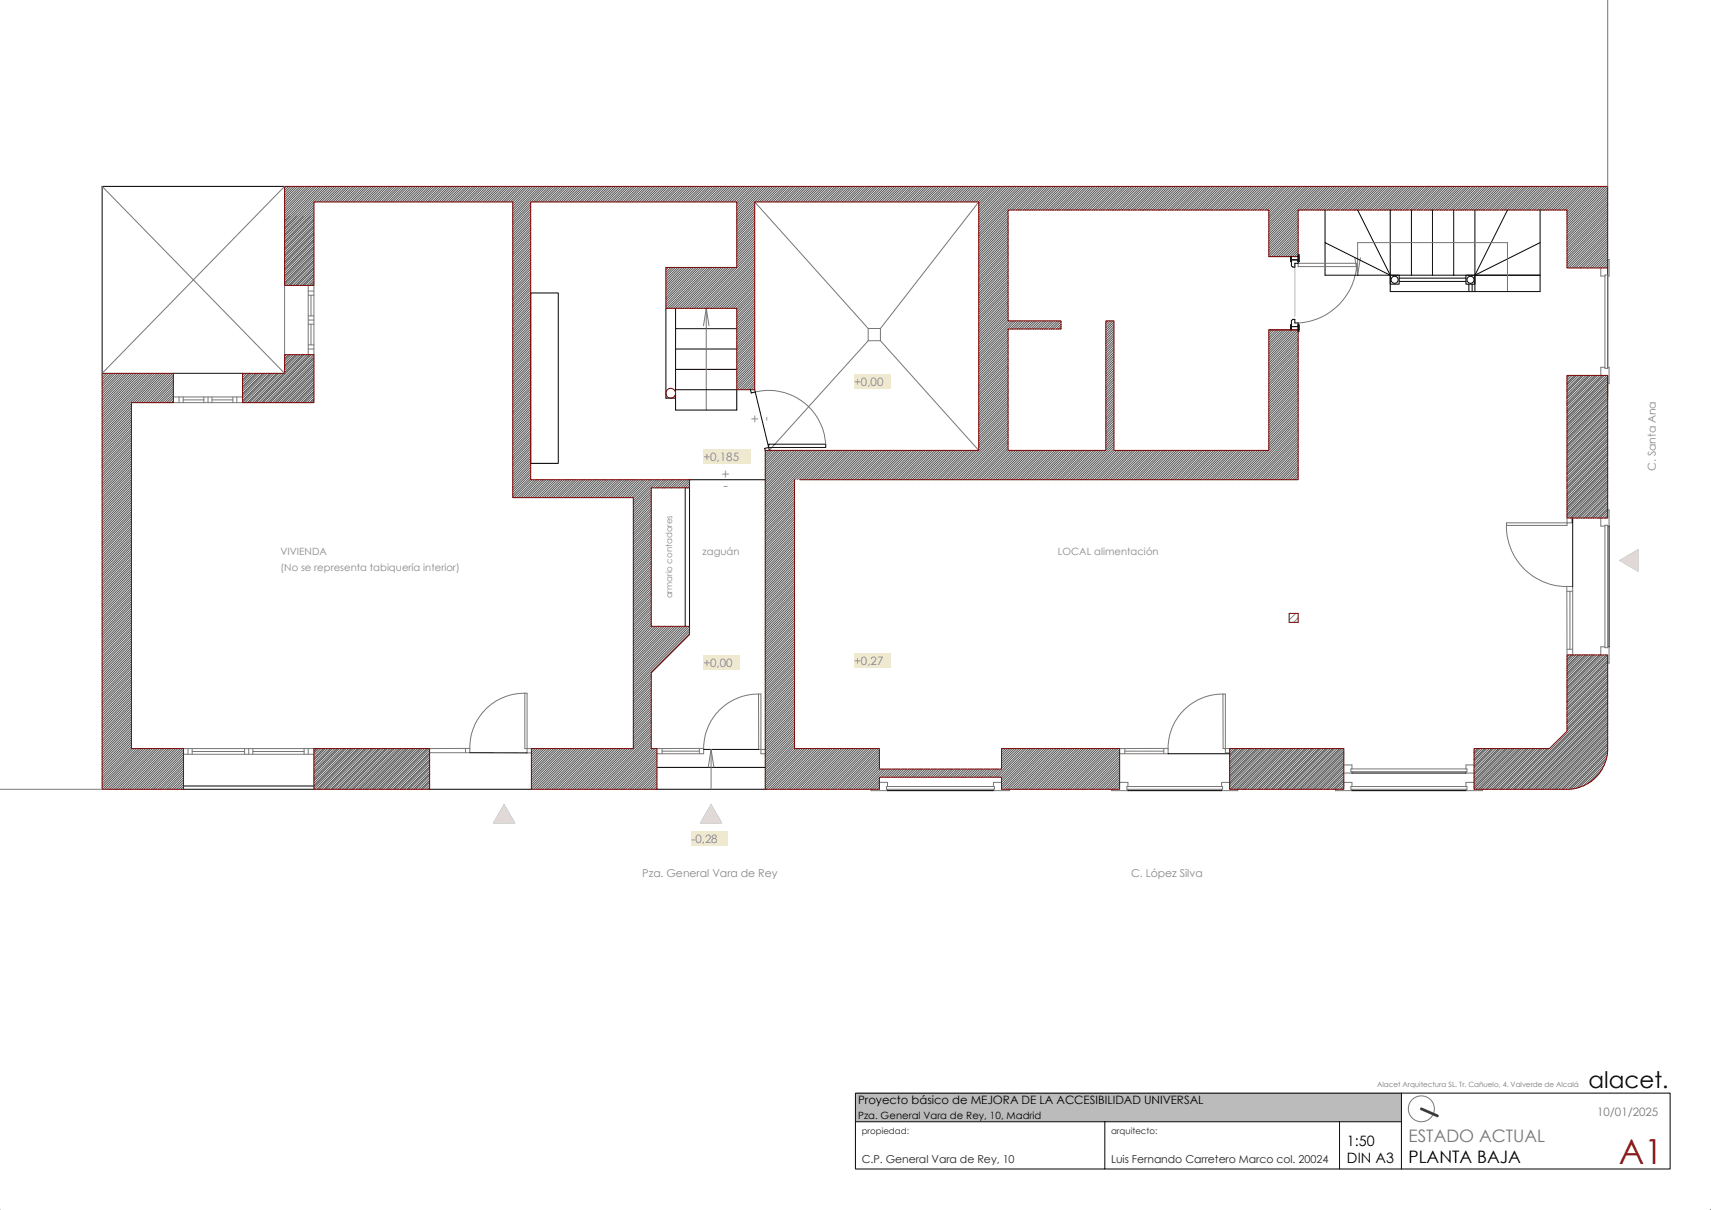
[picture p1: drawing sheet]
<svg xmlns="http://www.w3.org/2000/svg" width="420mm" height="297mm" viewBox="0 0 420 297" stroke-linecap="round" stroke-linejoin="round" font-family="sans-serif">
<defs><g id="words">
<text font-size="8.5" fill="#dd0806" x="397.4" y="285.8">A1</text>
<text font-size="5.6" x="390" y="267">alacet.</text>
<text font-size="4.2" fill="#777" x="345.8" y="280.3">ESTADO ACTUAL</text>
<text font-size="4.2" x="345.8" y="285.4">PLANTA BAJA</text>
<g font-size="3.5">
<text x="330.6" y="281.3">1:50</text>
<text x="330.6" y="285.6">DIN A3</text>
</g>
<g font-size="3.3" fill="#888">
<text x="186.5" y="103.8" transform="rotate(-90 186.5 103.8)">+</text>
<text x="189.1" y="103.4" transform="rotate(-90 189.1 103.4)">-</text>
<text x="177.1" y="117.7">+</text>
<text x="177.6" y="120.3">-</text>
</g>
<g font-size="2.8" fill="#888">
<text x="209.7" y="94.7">+0,00</text>
<text x="172.7" y="113.1">+0,185</text>
<text x="172.7" y="163.7">+0,00</text>
<text x="209.7" y="163.3">+0,27</text>
<text x="169.8" y="207">-0,28</text>
</g>
<text font-size="2.8" x="210.6" y="271">Proyecto básico de MEJORA DE LA ACCESIBILIDAD UNIVERSAL</text>
<text font-size="2.8" fill="#777" x="392.1" y="274">10/01/2025</text>
<g font-size="2.7" fill="#888">
<text x="406.4" y="115.7" transform="rotate(-90 406.4 115.7)">C. Santa Ana</text>
<text x="157.7" y="215.3">Pza. General Vara de Rey</text>
<text x="277.6" y="215.3">C. López Silva</text>
</g>
<g font-size="2.7" fill="#222">
<text x="211.5" y="285.4">C.P. General Vara de Rey, 10</text>
<text x="272.7" y="285.4">Luis Fernando Carretero Marco col. 20024</text>
</g>
<g font-size="2.5" fill="#888">
<text x="68.9" y="136.3">VIVIENDA</text>
<text x="172.4" y="136.3">zaguán</text>
<text x="259.7" y="136.3">LOCAL alimentación</text>
<text x="68.9" y="140.1">(No se representa tabiquería interior)</text>
</g>
<text font-size="2.5" x="210.6" y="274.6">Pza. General Vara de Rey, 10, Madrid</text>
<text font-size="2.1" fill="#888" x="165" y="146.9" transform="rotate(-90 165 146.9)">armario contadores</text>
<g font-size="2.1" fill="#222">
<text x="211.5" y="278.5">propiedad:</text>
<text x="272.7" y="278.5">arquitecto:</text>
</g>
<text font-size="1.8" fill="#777" x="338.1" y="267">Alacet Arquitectura SL. Tr. Cañuelo, 4. Valverde de Alcalá</text>
</g></defs>
<g fill="none" stroke="#000" stroke-width=".25">
<path d="M130.3 71.9h6.7v41.8h-6.7zM165.8 75.7v25h15.1v-5h-15.1M394.6 65.8v24.6M42.6 91.6h16.9M163.5 97.7h2.3M165.8 90.7h15.1M165.8 85.7h15.1M165.8 80.7h15.1M185.3 95.7l.1 .5M168.2 119.8v34M169.3 119.8v34M169.3 117.8h18.5"/>
<path d="M188.7 109.9l.2 .6M386 127.2v16.8M395 129.2v29.6M45.1 193.8h32M45.1 193h32M105.5 193.8h24.9M115.3 184.8h14.1M161.3 193.8h26.5M161.3 188.4h26.5M172.7 184h13.5M217.9 194.1h26M276.9 194.1h23"/>
<path d="M286.7 185h15.1M331.9 194.1h27.9M331.9 189.8h27.9"/>
</g>
<g fill="none" stroke="#888" stroke-width=".25">
<path d="M71 53.1l-1.1 1.2M72.7 53.1l-2.8 2.9M74.4 53.1l-4.5 4.6M76.2 53.1l-6.3 6.3M77.1 59l-7.2 7.2M77.1 57.3l-7.2 7.2M77.1 55.6l-7.2 7.2M77.1 53.9l-7.2 7.2M77.1 69.1l-1 1M77.1 67.4l-2.7 2.7M77.1 65.7l-4.4 4.4M77.1 64l-6.1 6.1"/>
<path d="M77.1 62.4l-7.2 7.2M77.1 60.7l-7.2 7.2M59.6 91.6l-.1 .1M61.3 91.6l-1.8 1.8M63 91.6l-3.5 3.5M64.7 91.6l-5.2 5.2M66.4 91.6l-6.9 6.9M68.1 91.6l-7.2 7.2M71 87.1l-1.1 1.1M72.7 87.1l-2.8 2.8M74.4 87.1l-11.8 11.7M76.1 87.1l-11.8 11.7"/>
<path d="M77 98l-.8 .8M77 96.3l-2.5 2.5M77 94.6l-4.2 4.2M77 92.9l-5.9 5.9M77 91.2l-7.6 7.6M77.1 89.5l-9.4 9.3M77.1 87.8l-11.1 11M384.9 92.2l-.2 .3M386.6 92.2l-1.9 2M388.3 92.2l-3.6 3.7M390 92.2l-5.3 5.4M391.7 92.2l-7 7.1"/>
<path d="M393.5 92.2l-8.8 8.8M394.6 97.7l-9.9 10M394.6 94.4l-9.9 9.9M394.6 99.4l-9.9 10M394.6 96.1l-9.9 9.9M394.6 92.7l-9.9 10M394.6 119.8l-7.3 7.4M394.6 116.4l-9.9 10M394.6 113l-9.9 10M394.6 109.6l-9.9 10M394.6 101.1l-9.9 10M394.6 118.1l-9 9.1"/>
<path d="M394.6 114.7l-9.9 10M394.6 111.3l-9.9 10M394.6 107.9l-9.9 10M394.6 106.3l-9.9 9.9M394.6 104.6l-9.9 10M394.6 102.8l-9.9 10M394.6 123.2l-3.9 4M394.6 126.6l-.5 .6M394.6 124.9l-2.2 2.3M394.6 121.5l-5.6 5.7M318.1 150.6l-1.6 1.6M318.7 151.7l-1.1 1.1"/>
<path d="M385.9 160.8l-1.2 1.2M387.6 160.8l-2.9 2.9M389.3 160.8l-4.6 4.6M391 160.8l-6.3 6.3M392.7 160.8l-8 8M394.4 160.8l-9.7 9.7M394.6 179.2l-14.5 14.6M394.6 177.5l-16.2 16.3M394.6 175.8l-17.9 18M394.6 174.1l-19.6 19.7M394.6 172.4l-21.3 21.4M394.6 170.7l-23 23.1"/>
<path d="M394.6 169l-9.9 10M394.6 167.3l-9.9 10M394.6 165.6l-9.9 10M394.6 164l-9.9 9.9M394.6 162.3l-9.9 10M77.8 183.8l-.7 .7M79.5 183.8l-2.4 2.4M81.2 183.8l-4.1 4.2M82.9 183.8l-5.8 5.8M84.6 183.8l-7.5 7.5M86.3 183.8l-9.2 9.2M88 183.8l-10 10"/>
<path d="M89.7 183.8l-10 10M91.4 183.8l-10 10M93.1 183.8l-10 10M94.8 183.8l-10 10M96.5 183.8l-10 10M98.2 183.8l-10 10M99.9 183.8l-10 10M101.6 183.8l-10 10M103.3 183.8l-10 10M105 183.8l-10 10M105.4 185l-8.7 8.8M105.5 193.5l-.3 .3"/>
<path d="M105.5 191.8l-2 2M105.5 190.1l-3.7 3.7M105.5 188.4l-5.4 5.4M105.5 186.7l-7.1 7.1M174.6 197.6l2.5 4.4h-5.1zM303.5 183.8l-1.7 1.7M305.2 183.8l-3.4 3.4M306.9 183.8l-5.1 5M308.6 183.8l-6.8 6.7M310.3 183.8l-8.5 8.4M312 183.8l-10 10M313.7 183.8l-10 10"/>
<path d="M315.4 183.8l-10 10M317.1 183.8l-10 10M318.8 183.8l-10 10M320.5 183.8l-10 10M322.2 183.8l-10 10M323.9 183.8l-10 10M325.6 183.8l-10 10M327.3 183.8l-10 10M329 183.8l-10 10M329.8 193.1l-.6 .7M329.8 191.4l-2.3 2.4M329.8 189.7l-4 4.1"/>
<path d="M329.8 188l-5.7 5.8M329.8 186.3l-7.4 7.5M329.8 184.6l-9.1 9.2M362.9 183.8l-1.1 1.1M364.6 183.8l-2.8 2.8M366.3 183.8l-4.5 4.5M368 183.8l-6.2 6.1M369.7 183.8l-7.9 7.8M371.4 183.8l-9.6 9.5M373.1 183.8l-10 10M374.8 183.8l-10 10M376.5 183.8l-10 10"/>
<path d="M378.2 183.8l-10 10M379.9 183.8l-10 10M392.9 189.5l-2.5 2.5M394.3 186.3l-7.1 7.1M394.6 184.3l-9.4 9.5M394.6 182.6l-11.1 11.2M394.6 180.9l-12.8 12.9"/>
</g>
<g fill="none" stroke="#777" stroke-width=".25">
<path d="M185.3 49.6l27.8 31M240.3 49.6l-24.2 31M69.9 70.1v17M75.7 70.1v17M75.7 78.6h1.4M75.7 71.5h1.4M75.7 77.6h1.4M75.7 79.6h1.4M75.7 72.5h1.4M76.3 72.5v5.1M76.3 79.6v5.1M77.1 70.1v17"/>
<path d="M173.4 75.7v25M173.4 75.7l-.7 4.3M173.4 75.7l.6 4.3M333 65.4a15.2 15.2 0 0 1-14.3 13.9M392.9 65.8v2h1.1M394 67.5h.6v22.9h-.6zM394.6 63.8h.4v4h-.4M42.6 97.4h16.9M42.6 98.8h16.9M44 97.4v1.4M45 98.2h5M45 97.4v1.4"/>
<path d="M50 97.4v1.4M51.1 97.4v1.4M52 98.2h5.2M52 97.4v1.4M57.2 97.4v1.4M58.1 97.4v1.4M75.7 85.7h1.4M75.7 84.7h1.4M213.1 80.6h3v3h-3zM213.1 83.6l-24.2 26.9M216.1 83.6l24.2 27M394 90.2h-1.1v2"/>
<path d="M394.6 90.2h.4v4h-.4M394.6 92.2v5.4M369.8 129a14.8 14.8 0 0 0 15.1 15h1.1v16.8M384.7 127.2v1.8h-14.9M385.8 127.2v1.2h-16v.6M392.9 127.2v2h1.1M394 128.9h.6v30.1h-.6zM394.6 125.2h.4v4h-.4M384.6 145.2h1.4M384.6 144l.1 16.8M384.7 159.4h1.3M385.4 145.2v14.2"/>
<path d="M394 158.8h-1.1v2M394.6 158.8h.4v4h-.4M128.8 170.2a13.3 13.3 0 0 0-13.5 13.6v1h-9.8M128.8 170.2v13.6h1.6M128.8 170.2h.6v14.6h1M186.2 170.4v13.6h1.6M300.2 170.4a13.3 13.3 0 0 0-13.5 13.6v1h-11.9M300.2 170.4h.6v14.4h1M300.2 170.4v13.4h1.6M45.1 183.8h32M45.1 185.2h32M46.2 183.8v1.4"/>
<path d="M47.2 184.5h12.8M47.2 183.8v1.4M60 183.8v1.4M61.1 183.8v1.4M62.1 184.5h12.5M62.1 183.8v1.4M74.6 183.8v1.4M75.7 183.8v1.4M114.3 183.7v1.1M115.3 183.7l-9.8 .1M161.3 185h11.4v-1a13.3 13.3 0 0 1 14.1-13.6v14.6h1M162.5 183.8v1.2"/>
<path d="M162.5 184.4h9.2M171.7 183.8v1.2M172.7 183.7l-11.4 .1M174.6 184v9.8M174.6 184l-.7 4.3M174.6 184l.6 4.3M213.8 193.8v.3h4.1v-.3M215.9 192.1h2v1M217.6 193.1h26.5v.7h-26.5zM243.9 193.8v.3h3.9v-.3M245.8 192.1h-1.9v1M272.8 193.8v.3h4.1v-.3"/>
<path d="M274.8 192.1h2.1v1M276.1 184.4h9.6M276.1 183.8v1.2M276.6 193.1h23.5v.7h-23.5zM285.7 183.8v1.2M286.7 183.7l-11.9 .1M299.9 193.8v.3h3.9v-.3M301.8 192.1h-1.9v1M327.8 193.8v.3h4.1v-.3M329.9 192.1h2v1M329.9 187.8h2v1M331.6 188.8h28.5v.6h-28.5z"/>
<path d="M331.6 193.1h28.5v.7h-28.5zM331.9 189.4v.4h-2M359.8 193.8v.3h4.1v-.3M359.8 189.4v.4h2M361.8 192.1h-2v1M361.8 187.8h-2v1"/>
</g>
<path d="M317.8 64.6v13.2" fill="none" stroke="#bbb" stroke-width=".25"/>
<g fill="none" stroke="#555" stroke-width=".25">
<path d="M70.2 45.8l-.3 .3M70.8 45.8l-.9 .9M71.4 45.8l-1.5 1.5M71.9 45.8l-2 2.1M72.5 45.8l-2.6 2.6M73.1 45.8l-3.2 3.2M73.6 45.8l-3.7 3.8M74.2 45.8l-4.3 4.3M74.8 45.8l-4.9 4.9M75.3 45.8l-5.4 5.5M75.9 45.8l-6 6M76.5 45.8l-6.6 6.6"/>
<path d="M77 45.8l-7.1 7.2M77.1 59.9l-7.2 7.2M77.1 59.3l-7.2 7.2M77.1 58.8l-7.2 7.2M77.1 57.6l-7.2 7.2M77.1 57.1l-7.2 7.2M77.1 56.5l-7.2 7.2M77.1 55.9l-7.2 7.2M77.1 55.4l-7.2 7.2M77.1 54.2l-7.2 7.2M77.1 53.7l-7.2 7.2M77.1 53.1l-7.2 7.2"/>
<path d="M77.1 52.5l-7.2 7.2M77.1 52l-7.2 7.2M77.1 51.4l-7.2 7.2M77.1 50.8l-7.2 7.2M77.1 50.3l-7.2 7.2M77.1 49.7l-7.2 7.2M77.1 58.2l-7.2 7.2M77.1 54.8l-7.2 7.2M77.6 45.8l-7.7 7.7M78.2 45.8l-8.3 8.3M78.7 45.8l-8.8 8.8M79.3 45.8l-9.4 9.4"/>
<path d="M79.9 45.8l-10 10M80.4 45.8l-10.5 10.5M81 45.8l-3.8 3.8M81.5 45.8l-3.7 3.8M82.1 45.8l-3.8 3.8M82.7 45.8l-3.8 3.8M83.2 45.8l-3.7 3.8M83.8 45.8l-3.8 3.8M84.4 45.8l-3.8 3.8M84.9 45.8l-3.7 3.8M85.5 45.8l-3.8 3.8M86.1 45.8l-3.8 3.8"/>
<path d="M86.7 45.8l-3.8 3.8M87.2 45.8l-3.8 3.8M87.8 45.8l-3.8 3.8M88.4 45.8l-3.8 3.8M88.9 45.8l-3.8 3.8M89.5 45.8l-3.8 3.8M90.1 45.8l-3.9 3.8M90.6 45.8l-3.8 3.8M91.2 45.8l-3.8 3.8M91.7 45.8l-3.8 3.8M92.3 45.8l-3.8 3.8M92.9 45.8l-3.8 3.8"/>
<path d="M93.4 45.8l-3.8 3.8M94 45.8l-3.8 3.8M94.6 45.8l-3.8 3.8M95.1 45.8l-3.8 3.8M95.7 45.8l-3.8 3.8M96.3 45.8l-3.8 3.8M96.8 45.8l-3.8 3.8M97.4 45.8l-3.8 3.8M98 45.8l-3.8 3.8M98.5 45.8l-3.8 3.8M99.1 45.8l-3.8 3.8M99.7 45.8l-3.8 3.8"/>
<path d="M100.2 45.8l-3.8 3.8M100.8 45.8l-3.8 3.8M101.4 45.8l-3.9 3.8M101.9 45.8l-3.8 3.8M102.5 45.8l-3.8 3.8M103 45.8l-3.8 3.8M103.6 45.8l-3.8 3.8M104.2 45.8l-3.8 3.8M104.7 45.8l-3.8 3.8M105.3 45.8l-3.8 3.8M105.9 45.8l-3.8 3.8M106.4 45.8l-3.8 3.8"/>
<path d="M107 45.8l-3.8 3.8M107.6 45.8l-3.8 3.8M108.1 45.8l-3.7 3.8M108.7 45.8l-3.8 3.8M109.3 45.8l-3.8 3.8M109.8 45.8l-3.7 3.8M110.4 45.8l-3.8 3.8M111 45.8l-3.8 3.8M111.5 45.8l-3.8 3.8M112.1 45.8l-3.8 3.8M112.7 45.8l-3.9 3.8M113.3 45.8l-3.9 3.8"/>
<path d="M113.8 45.8l-3.8 3.8M114.4 45.8l-3.8 3.8M114.9 45.8l-3.8 3.8M115.5 45.8l-3.8 3.8M116 45.8l-3.7 3.8M116.6 45.8l-3.8 3.8M117.2 45.8l-3.8 3.8M117.7 45.8l-3.7 3.8M118.3 45.8l-3.8 3.8M118.9 45.8l-3.8 3.8M119.5 45.8l-3.8 3.8M120 45.8l-3.8 3.8"/>
<path d="M120.6 45.8l-3.8 3.8M121.2 45.8l-3.8 3.8M121.7 45.8l-3.8 3.8M122.3 45.8l-3.8 3.8M122.9 45.8l-3.8 3.8M123.4 45.8l-3.8 3.8M124 45.8l-3.8 3.8M124.6 45.8l-3.9 3.8M125.1 45.8l-3.8 3.8M125.7 45.8l-3.8 3.8M126.2 45.8l-3.8 3.8M126.8 45.8l-3.8 3.8"/>
<path d="M127.4 45.8l-3.8 3.8M127.9 45.8l-3.8 3.8M128.5 45.8l-3.8 3.8M129.1 45.8l-3.8 3.8M129.6 45.8l-3.8 3.8M130.2 45.8l-4.3 4.3M130.2 52.5l-4.3 4.4M130.3 58.7l-4.4 4.4M130.3 58.2l-4.4 4.4M130.3 57.6l-4.4 4.4M130.3 57l-4.4 4.4M130.3 54.8l-4.4 4.4"/>
<path d="M130.3 54.2l-4.4 4.4M130.3 53.6l-4.4 4.4M130.3 51.4l-4.4 4.4M130.3 50.2l-4.4 4.4M130.3 59.9l-4.4 4.4M130.3 59.3l-4.4 4.4M130.3 56.5l-4.4 4.4M130.3 55.9l-4.4 4.4M130.3 55.3l-4.4 4.4M130.3 53.1l-4.4 4.4M130.3 51.9l-4.4 4.4M130.3 50.8l-4.4 4.4"/>
<path d="M130.3 49.7l-4.4 4.4M130.8 45.8l-4.9 4.9M131.3 45.8l-5.4 5.5M131.9 45.8l-6 6M132.5 45.8l-6.6 6.6M133 45.8l-7.1 7.2M133.6 45.8l-7.7 7.7M134.2 45.8l-3.8 3.8M134.7 45.8l-3.8 3.8M135.3 45.8l-3.8 3.8M135.9 45.8l-3.9 3.8M136.4 45.8l-3.8 3.8"/>
<path d="M137 45.8l-3.8 3.8M137.6 45.8l-3.9 3.8M138.1 45.8l-3.8 3.8M138.7 45.8l-3.8 3.8M139.2 45.8l-3.8 3.8M139.8 45.8l-3.8 3.8M140.4 45.8l-3.8 3.8M140.9 45.8l-3.7 3.8M141.5 45.8l-3.8 3.8M142.1 45.8l-3.8 3.8M142.6 45.8l-3.7 3.8M143.2 45.8l-3.8 3.8"/>
<path d="M143.8 45.8l-3.8 3.8M144.4 45.8l-3.8 3.8M144.9 45.8l-3.8 3.8M145.5 45.8l-3.8 3.8M146.1 45.8l-3.8 3.8M146.6 45.8l-3.8 3.8M147.2 45.8l-3.8 3.8M147.8 45.8l-3.9 3.8M148.3 45.8l-3.8 3.8M148.9 45.8l-3.8 3.8M149.4 45.8l-3.8 3.8M150 45.8l-3.8 3.8"/>
<path d="M150.6 45.8l-3.8 3.8M151.1 45.8l-3.8 3.8M151.7 45.8l-3.8 3.8M152.3 45.8l-3.8 3.8M152.8 45.8l-3.8 3.8M153.4 45.8l-3.8 3.8M154 45.8l-3.8 3.8M154.5 45.8l-3.8 3.8M155.1 45.8l-3.8 3.8M155.7 45.8l-3.8 3.8M156.2 45.8l-3.8 3.8M156.8 45.8l-3.8 3.8"/>
<path d="M157.4 45.8l-3.8 3.8M157.9 45.8l-3.8 3.8M158.5 45.8l-3.8 3.8M159.1 45.8l-3.9 3.8M159.6 45.8l-3.8 3.8M160.2 45.8l-3.8 3.8M160.8 45.8l-3.9 3.8M161.3 45.8l-3.8 3.8M161.9 45.8l-3.8 3.8M162.4 45.8l-3.8 3.8M163 45.8l-3.8 3.8M163.6 45.8l-3.8 3.8"/>
<path d="M164.1 45.8l-3.8 3.8M164.7 45.8l-3.8 3.8M165.3 45.8l-3.8 3.8M165.8 45.8l-3.7 3.8M166.4 45.8l-3.8 3.8M167 45.8l-3.8 3.8M167.5 45.8l-3.7 3.8M168.1 45.8l-3.8 3.8M168.7 45.8l-3.8 3.8M169.2 45.8l-3.8 3.8M169.8 45.8l-3.8 3.8M170.4 45.8l-3.9 3.8"/>
<path d="M171 45.8l-3.9 3.8M171.5 45.8l-3.8 3.8M172.1 45.8l-3.8 3.8M172.6 45.8l-3.8 3.8M173.2 45.8l-3.8 3.8M173.7 45.8l-3.7 3.8M174.3 45.8l-3.8 3.8M174.9 45.8l-3.8 3.8M175.4 45.8l-3.7 3.8M176 45.8l-3.8 3.8M176.6 45.8l-3.8 3.8M177.2 45.8l-3.8 3.8"/>
<path d="M177.7 45.8l-3.8 3.8M178.3 45.8l-3.8 3.8M178.9 45.8l-3.8 3.8M179.4 45.8l-3.8 3.8M180 45.8l-3.8 3.8M180.6 45.8l-3.8 3.8M181.1 45.8l-3.8 3.8M181.7 45.8l-3.8 3.8M182.3 45.8l-3.9 3.8M182.8 45.8l-3.8 3.8M183.4 45.8l-3.8 3.8M183.9 45.8l-3.8 3.8"/>
<path d="M184.5 45.8l-3.8 3.8M185.1 45.8l-4.2 4.2M185.2 54.1l-4.3 4.4M185.3 53.5l-4.4 4.4M185.3 52.4l-4.4 4.4M185.3 59.7l-4.4 4.4M185.3 59.2l-4.4 4.4M185.3 58.6l-4.4 4.4M185.3 58l-4.4 4.4M185.3 57.5l-4.4 4.4M185.3 56.9l-4.4 4.4M185.3 56.3l-4.4 4.4"/>
<path d="M185.3 55.8l-4.4 4.4M185.3 55.2l-4.4 4.4M185.3 54.6l-4.4 4.5M185.3 53l-4.4 4.4M185.3 51.8l-4.4 4.4M185.3 51.3l-4.4 4.4M185.3 50.7l-4.4 4.4M185.3 50.1l-4.4 4.4M185.6 45.8l-4.7 4.7M186.2 45.8l-5.3 5.3M186.8 45.8l-5.9 5.9M187.3 45.8l-6.4 6.5"/>
<path d="M187.9 45.8l-7 7M188.5 45.8l-7.6 7.6M189 45.8l-8.1 8.2M189.6 45.8l-3.8 3.8M190.2 45.8l-3.8 3.8M190.7 45.8l-3.8 3.8M191.3 45.8l-3.8 3.8M191.9 45.8l-3.8 3.8M192.4 45.8l-3.8 3.8M193 45.8l-3.8 3.8M193.6 45.8l-3.9 3.8M194.1 45.8l-3.8 3.8"/>
<path d="M194.7 45.8l-3.8 3.8M195.3 45.8l-3.9 3.8M195.8 45.8l-3.8 3.8M196.4 45.8l-3.8 3.8M196.9 45.8l-3.8 3.8M197.5 45.8l-3.8 3.8M198.1 45.8l-3.8 3.8M198.6 45.8l-3.7 3.8M199.2 45.8l-3.8 3.8M199.8 45.8l-3.8 3.8M200.3 45.8l-3.7 3.8M200.9 45.8l-3.8 3.8"/>
<path d="M201.5 45.8l-3.8 3.8M202.1 45.8l-3.8 3.8M202.6 45.8l-3.8 3.8M203.2 45.8l-3.8 3.8M203.8 45.8l-3.8 3.8M204.3 45.8l-3.8 3.8M204.9 45.8l-3.8 3.8M205.5 45.8l-3.9 3.8M206 45.8l-3.8 3.8M206.6 45.8l-3.8 3.8M207.1 45.8l-3.8 3.8M207.7 45.8l-3.8 3.8"/>
<path d="M208.3 45.8l-3.8 3.8M208.8 45.8l-3.8 3.8M209.4 45.8l-3.8 3.8M210 45.8l-3.8 3.8M210.5 45.8l-3.8 3.8M211.1 45.8l-3.8 3.8M211.7 45.8l-3.8 3.8M212.2 45.8l-3.8 3.8M212.8 45.8l-3.8 3.8M213.4 45.8l-3.8 3.8M213.9 45.8l-3.8 3.8M214.5 45.8l-3.8 3.8"/>
<path d="M215.1 45.8l-3.8 3.8M215.6 45.8l-3.8 3.8M216.2 45.8l-3.8 3.8M216.8 45.8l-3.9 3.8M217.3 45.8l-3.8 3.8M217.9 45.8l-3.8 3.8M218.5 45.8l-3.9 3.8M219 45.8l-3.8 3.8M219.6 45.8l-3.8 3.8M220.1 45.8l-3.8 3.8M220.7 45.8l-3.8 3.8M221.3 45.8l-3.8 3.8"/>
<path d="M221.8 45.8l-3.8 3.8M222.4 45.8l-3.8 3.8M223 45.8l-3.8 3.8M223.5 45.8l-3.7 3.8M224.1 45.8l-3.8 3.8M224.7 45.8l-3.8 3.8M225.2 45.8l-3.7 3.8M225.8 45.8l-3.8 3.8M226.4 45.8l-3.8 3.8M226.9 45.8l-3.8 3.8M227.5 45.8l-3.8 3.8M228.1 45.8l-3.8 3.8"/>
<path d="M228.7 45.8l-3.9 3.8M229.2 45.8l-3.8 3.8M229.8 45.8l-3.8 3.8M230.3 45.8l-3.8 3.8M230.9 45.8l-3.8 3.8M231.4 45.8l-3.7 3.8M232 45.8l-3.8 3.8M232.6 45.8l-3.8 3.8M233.1 45.8l-3.7 3.8M233.7 45.8l-3.8 3.8M234.3 45.8l-3.8 3.8M234.9 45.8l-3.8 3.8"/>
<path d="M235.4 45.8l-3.8 3.8M236 45.8l-3.8 3.8M236.6 45.8l-3.8 3.8M237.1 45.8l-3.8 3.8M237.7 45.8l-3.8 3.8M238.3 45.8l-3.8 3.8M238.8 45.8l-3.8 3.8M239.4 45.8l-3.8 3.8M240 45.8l-3.9 3.8M240.5 45.8l-3.8 3.8M241.1 45.8l-3.8 3.8M241.6 45.8l-3.8 3.8"/>
<path d="M242.2 45.8l-3.8 3.8M242.8 45.8l-3.8 3.8M243.3 45.8l-3.8 3.8M243.9 45.8l-3.8 3.8M244.5 45.8l-4.2 4.2M245 45.8l-4.7 4.7M245.6 45.8l-5.3 5.3M246.2 45.8l-5.9 5.9M246.7 45.8l-6.4 6.4M247.3 45.8l-7 7M247.4 59.8l-7.1 7.2M247.4 59.2l-7.1 7.2"/>
<path d="M247.4 58.6l-7.1 7.2M247.4 58.1l-7.1 7.2M247.4 57.5l-7.1 7.2M247.4 56.9l-7.1 7.2M247.4 56.4l-7.1 7.2M247.4 55.8l-7.1 7.2M247.4 55.2l-7.1 7.2M247.4 54.7l-7.1 7.2M247.4 54.1l-7.1 7.2M247.4 53.5l-7.1 7.2M247.4 53l-7.1 7.2M247.4 52.4l-7.1 7.2"/>
<path d="M247.4 51.9l-7.1 7.2M247.9 45.8l-7.6 7.6M248.4 45.8l-8.1 8.2M249 45.8l-8.7 8.7M249.6 45.8l-9.3 9.3M250.1 45.8l-9.8 9.9M250.7 45.8l-10.4 10.4M251.3 45.8l-11 11M251.8 45.8l-11.5 11.6M252.4 45.8l-12.1 12.1M253 45.8l-12.7 12.7M253.5 45.8l-5.8 5.8"/>
<path d="M254.1 45.8l-5.8 5.8M254.6 45.8l-5.8 5.8M255.2 45.8l-5.8 5.8M255.8 45.8l-5.8 5.8M256.3 45.8l-5.8 5.8M256.9 45.8l-5.8 5.8M257.5 45.8l-5.8 5.8M258 45.8l-5.8 5.8M258.6 45.8l-5.8 5.8M259.2 45.8l-5.8 5.8M259.7 45.8l-5.8 5.8M260.3 45.8l-5.8 5.8"/>
<path d="M260.9 45.8l-5.8 5.8M261.5 45.8l-5.8 5.8M262 45.8l-5.8 5.8M262.6 45.8l-5.8 5.8M263.2 45.8l-5.8 5.8M263.7 45.8l-5.8 5.8M264.3 45.8l-5.8 5.8M264.8 45.8l-5.8 5.8M265.4 45.8l-5.8 5.8M265.9 45.8l-5.8 5.8M266.5 45.8l-5.8 5.8M267.1 45.8l-5.8 5.8"/>
<path d="M267.7 45.8l-5.8 5.8M268.2 45.8l-5.8 5.8M268.8 45.8l-5.8 5.8M269.4 45.8l-5.8 5.8M269.9 45.8l-5.8 5.8M270.5 45.8l-5.8 5.8M271.1 45.8l-5.8 5.8M271.6 45.8l-5.8 5.8M272.2 45.8l-5.8 5.8M272.8 45.8l-5.8 5.8M273.3 45.8l-5.8 5.8M273.9 45.8l-5.8 5.8"/>
<path d="M274.5 45.8l-5.8 5.8M275 45.8l-5.8 5.8M275.6 45.8l-5.8 5.8M276.2 45.8l-5.8 5.8M276.7 45.8l-5.8 5.8M277.3 45.8l-5.8 5.8M277.8 45.8l-5.8 5.8M278.4 45.8l-5.8 5.8M279 45.8l-5.8 5.8M279.5 45.8l-5.8 5.8M280.1 45.8l-5.8 5.8M280.7 45.8l-5.8 5.8"/>
<path d="M281.2 45.8l-5.8 5.8M281.8 45.8l-5.8 5.8M282.4 45.8l-5.8 5.8M282.9 45.8l-5.8 5.8M283.5 45.8l-5.8 5.8M284.1 45.8l-5.8 5.8M284.6 45.8l-5.8 5.8M285.2 45.8l-5.8 5.8M285.8 45.8l-5.8 5.8M286.4 45.8l-5.8 5.8M286.9 45.8l-5.8 5.8M287.5 45.8l-5.8 5.8"/>
<path d="M288 45.8l-5.8 5.8M288.6 45.8l-5.8 5.8M289.1 45.8l-5.8 5.8M289.7 45.8l-5.8 5.8M290.3 45.8l-5.8 5.8M290.8 45.8l-5.8 5.8M291.4 45.8l-5.8 5.8M292 45.8l-5.8 5.8M292.6 45.8l-5.8 5.8M293.1 45.8l-5.8 5.8M293.7 45.8l-5.8 5.8M294.3 45.8l-5.8 5.8"/>
<path d="M294.8 45.8l-5.8 5.8M295.4 45.8l-5.8 5.8M296 45.8l-5.8 5.8M296.5 45.8l-5.8 5.8M297.1 45.8l-5.8 5.8M297.7 45.8l-5.8 5.8M298.2 45.8l-5.8 5.8M298.8 45.8l-5.8 5.8M299.3 45.8l-5.8 5.8M299.9 45.8l-5.8 5.8M300.5 45.8l-5.8 5.8M301 45.8l-5.8 5.8"/>
<path d="M301.6 45.8l-5.8 5.8M302.2 45.8l-5.8 5.8M302.7 45.8l-5.8 5.8M303.3 45.8l-5.8 5.8M303.9 45.8l-5.8 5.8M304.4 45.8l-5.8 5.8M305 45.8l-5.8 5.8M305.6 45.8l-5.8 5.8M306.1 45.8l-5.8 5.8M306.7 45.8l-5.8 5.8M307.3 45.8l-5.8 5.8M307.8 45.8l-5.8 5.8"/>
<path d="M308.4 45.8l-5.8 5.8M309 45.8l-5.8 5.8M309.5 45.8l-5.8 5.8M310.1 45.8l-5.8 5.8M310.7 45.8l-5.8 5.8M311.2 45.8l-5.8 5.8M311.8 45.8l-5.8 5.8M312.3 45.8l-5.8 5.8M312.9 45.8l-5.8 5.8M313.5 45.8l-5.8 5.8M314 45.8l-5.8 5.8M314.6 45.8l-5.8 5.8"/>
<path d="M315.2 45.8l-5.8 5.8M315.7 45.8l-5.8 5.8M316.3 45.8l-5.8 5.8M316.9 45.8l-5.8 5.8M317.4 45.8l-5.9 6M318 45.8l-6.5 6.5M318.6 45.8l-7.1 7.1M318.7 59.9l-3.2 3.1M318.7 59.3l-3.7 3.7M318.7 58.7l-4.3 4.3M318.7 58.2l-4.9 4.8M318.7 57.6l-5.4 5.4"/>
<path d="M318.7 57l-6 6M318.7 56.5l-6.6 6.5M318.7 55.9l-7.2 7.1M318.7 55.3l-7.2 7.2M318.7 54.7l-7.2 7.2M318.7 54.2l-7.2 7.2M318.7 53.6l-7.2 7.2M318.7 53l-7.2 7.2M318.7 52.5l-7.2 7.2M318.7 51.9l-7.2 7.2M319.2 45.8l-7.7 7.7M319.7 45.8l-8.2 8.2"/>
<path d="M320.3 45.8l-8.8 8.8M320.9 45.8l-9.4 9.4M321.4 45.8l-9.9 9.9M322 45.8l-10.5 10.5M322.5 45.8l-11 11.1M323.1 45.8l-11.6 11.6M323.6 45.8l-12.1 12.2M324.2 45.8l-12.7 12.7M324.8 45.8l-5.8 5.8M325.4 45.8l-5.8 5.8M325.9 45.8l-5.8 5.8M326.5 45.8l-5.8 5.8"/>
<path d="M327.1 45.8l-5.8 5.8M327.6 45.8l-5.8 5.8M328.2 45.8l-5.8 5.8M328.8 45.8l-5.8 5.8M329.3 45.8l-5.8 5.8M329.9 45.8l-5.8 5.8M330.5 45.8l-5.8 5.8M331 45.8l-5.8 5.8M331.6 45.8l-5.8 5.8M332.2 45.8l-5.8 5.8M332.7 45.8l-5.8 5.8M333.3 45.8l-5.8 5.8"/>
<path d="M333.9 45.8l-5.8 5.8M334.4 45.8l-5.8 5.8M335 45.8l-5.8 5.8M335.5 45.8l-5.8 5.8M336.1 45.8l-5.8 5.8M336.7 45.8l-5.8 5.8M337.2 45.8l-5.8 5.8M337.8 45.8l-5.8 5.8M338.4 45.8l-5.8 5.8M338.9 45.8l-5.8 5.8M339.5 45.8l-5.8 5.8M340.1 45.8l-5.8 5.8"/>
<path d="M340.6 45.8l-5.8 5.8M341.2 45.8l-5.8 5.8M341.8 45.8l-5.8 5.8M342.3 45.8l-5.8 5.8M342.9 45.8l-5.8 5.8M343.5 45.8l-5.8 5.8M344.1 45.8l-5.8 5.8M344.6 45.8l-5.8 5.8M345.2 45.8l-5.8 5.8M345.7 45.8l-5.8 5.8M346.3 45.8l-5.8 5.8M346.8 45.8l-5.8 5.8"/>
<path d="M347.4 45.8l-5.8 5.8M348 45.8l-5.8 5.8M348.5 45.8l-5.8 5.8M349.1 45.8l-5.8 5.8M349.7 45.8l-5.8 5.8M350.3 45.8l-5.8 5.8M350.8 45.8l-5.8 5.8M351.4 45.8l-5.8 5.8M352 45.8l-5.8 5.8M352.5 45.8l-5.8 5.8M353.1 45.8l-5.8 5.8M353.7 45.8l-5.8 5.8"/>
<path d="M354.2 45.8l-5.8 5.8M354.8 45.8l-5.8 5.8M355.4 45.8l-5.8 5.8M355.9 45.8l-5.8 5.8M356.5 45.8l-5.8 5.8M357 45.8l-5.7 5.8M357.6 45.8l-5.8 5.8M358.2 45.8l-5.8 5.8M358.7 45.8l-5.8 5.8M359.3 45.8l-5.8 5.8M359.9 45.8l-5.8 5.8M360.4 45.8l-5.8 5.8"/>
<path d="M361 45.8l-5.8 5.8M361.6 45.8l-5.8 5.8M362.1 45.8l-5.8 5.8M362.7 45.8l-5.8 5.8M363.3 45.8l-5.8 5.8M363.8 45.8l-5.8 5.8M364.4 45.8l-5.8 5.8M365 45.8l-5.8 5.8M365.5 45.8l-5.8 5.8M366.1 45.8l-5.8 5.8M366.7 45.8l-5.8 5.8M367.2 45.8l-5.8 5.8"/>
<path d="M367.8 45.8l-5.8 5.8M368.4 45.8l-5.8 5.8M368.9 45.8l-5.8 5.8M369.5 45.8l-5.8 5.8M370 45.8l-5.8 5.8M370.6 45.8l-5.8 5.8M371.2 45.8l-5.8 5.8M371.7 45.8l-5.8 5.8M372.3 45.8l-5.8 5.8M372.9 45.8l-5.8 5.8M373.4 45.8l-5.8 5.8M374 45.8l-5.8 5.8"/>
<path d="M374.6 45.8l-5.8 5.8M375.1 45.8l-5.8 5.8M375.7 45.8l-5.8 5.8M376.3 45.8l-5.8 5.8M376.9 45.8l-5.8 5.8M377.4 45.8l-5.8 5.8M378 45.8l-5.8 5.8M378.6 45.8l-5.8 5.8M379.1 45.8l-5.8 5.8M379.7 45.8l-5.8 5.8M380.2 45.8l-5.8 5.8M380.8 45.8l-5.8 5.8"/>
<path d="M381.3 45.8l-5.8 5.8M381.9 45.8l-5.8 5.8M382.5 45.8l-5.8 5.8M383.1 45.8l-5.8 5.8M383.6 45.8l-5.8 5.8M384.2 45.8l-5.8 5.8M384.8 45.8l-5.8 5.8M385.3 45.8l-5.8 5.8M385.9 45.8l-5.8 5.8M386.5 45.8l-5.8 5.8M387 45.8l-5.8 5.8M387.6 45.8l-5.8 5.8"/>
<path d="M388.2 45.8l-5.8 5.8M388.7 45.8l-5.8 5.8M389.3 45.8l-5.8 5.8M389.9 45.8l-5.8 5.8M390.4 45.8l-5.8 5.8M391 45.8l-6.3 6.3M391.6 45.8l-6.9 6.9M392.1 45.8l-7.4 7.5M392.7 45.8l-8 8M393.2 45.8l-8.5 8.6M393.8 45.8l-9.1 9.1M394.4 45.8l-9.7 9.7"/>
<path d="M394.6 59.6l-6.1 6.2M394.6 59.1l-6.6 6.7M394.6 58.5l-7.2 7.3M394.6 58l-7.8 7.8M394.6 57.4l-8.3 8.4M394.6 56.9l-8.9 8.9M394.6 56.3l-9.5 9.5M394.6 55.7l-9.9 10M394.6 55.1l-9.9 10M394.6 54.6l-9.9 10M394.6 54l-9.9 10M394.6 53.4l-9.9 10"/>
<path d="M394.6 52.9l-9.9 10M394.6 52.3l-9.9 10M394.6 51.7l-9.9 10M394.6 51.2l-9.9 10M394.6 50.6l-9.9 10M394.6 50l-9.9 10M394.6 49.5l-9.9 10M394.6 48.9l-9.9 10M394.6 48.3l-9.9 10M394.6 47.8l-9.9 10M394.6 47.2l-9.9 10M394.6 46.6l-9.9 10"/>
<path d="M394.6 46.1l-9.9 9.9M77 69l-1.1 1.1M77 67.8l-2.2 2.3M77 64.4l-5.6 5.7M77 66.1l-3.9 4M77.1 69.5l-.6 .6M77.1 68.4l-1.7 1.7M77.1 66.7l-3.4 3.4M77.1 65.5l-4.6 4.6M77.1 63.8l-6.3 6.3M77.1 63.3l-6.8 6.8M77.1 62.7l-7.2 7.2"/>
<path d="M77.1 62.1l-7.2 7.2M77.1 61l-7.2 7.2M77.1 60.4l-7.2 7.2M77.1 67.2l-2.9 2.9M77.1 65l-5.1 5.1M77.1 61.6l-7.2 7.2M130.2 79.1l-4.3 4.4M130.2 72.9l-4.3 4.4M130.3 79.7l-4.4 4.4M130.3 77.4l-4.4 4.4M130.3 76.8l-4.4 4.4M130.3 76.3l-4.4 4.4"/>
<path d="M130.3 75.7l-4.4 4.4M130.3 73.4l-4.4 4.4M130.3 72.3l-4.4 4.4M130.3 71.2l-4.4 4.4M130.3 70.1l-4.4 4.4M130.3 68.9l-4.4 4.4M130.3 67.8l-4.4 4.4M130.3 66.7l-4.4 4.4M130.3 65.5l-4.4 4.4M130.3 64.9l-4.4 4.4M130.3 64.4l-4.4 4.4M130.3 62.1l-4.4 4.4"/>
<path d="M130.3 61.5l-4.4 4.5M130.3 61l-4.4 4.4M130.3 78.5l-4.4 4.4M130.3 78l-4.4 4.4M130.3 75.1l-4.4 4.4M130.3 74.6l-4.4 4.4M130.3 74l-4.4 4.4M130.3 71.8l-4.4 4.4M130.3 70.6l-4.4 4.4M130.3 69.5l-4.4 4.4M130.3 68.4l-4.4 4.4M130.3 67.2l-4.4 4.4"/>
<path d="M130.3 66.1l-4.4 4.4M130.3 63.8l-4.4 4.4M130.3 63.2l-4.4 4.4M130.3 62.7l-4.4 4.4M130.3 60.4l-4.4 4.5M163.5 65.7h.1M164.1 65.7l-.6 .5M164.6 65.7l-1.1 1.1M165.2 65.7l-1.7 1.7M165.7 65.7l-2.2 2.2M166.3 65.7l-2.8 2.8M166.9 65.7l-3.4 3.4"/>
<path d="M167.4 65.7l-3.9 4M168 65.7l-4.5 4.5M168.6 65.7l-5.1 5.1M169.1 65.7l-5.6 5.7M169.7 65.7l-6.2 6.2M170.3 65.7l-6.8 6.8M170.8 65.7l-7.3 7.4M171.4 65.7l-7.9 7.9M172 65.7l-8.5 8.5M172.5 65.7l-9 9.1M173.1 65.7l-9.6 9.6M173.7 65.7l-10 10"/>
<path d="M174.2 65.7l-10 10M174.8 65.7l-10 10M175.4 65.7l-10 10M175.9 65.7l-10 10M176.5 65.7l-10 10M177 65.7l-9.9 10M177.6 65.7l-10 10M178.2 65.7l-10 10M178.7 65.7l-9.9 10M179.3 65.7l-10 10M179.9 65.7l-10 10M180.4 65.7l-10 10"/>
<path d="M185.2 79l-4.3 4.4M185.2 72.8l-4.3 4.3M185.2 60.3l-4.3 4.4M185.3 79.5l-4.4 4.4M185.3 78.4l-4.4 4.4M185.3 77.3l-4.4 4.4M185.3 76.2l-4.4 4.4M185.3 77.8l-4.4 4.5M185.3 76.7l-4.4 4.4M185.3 75.6l-4.4 4.4M185.3 75l-4.4 4.4M185.3 74.5l-4.4 4.4"/>
<path d="M185.3 73.9l-4.4 4.4M185.3 73.3l-4.4 4.4M185.3 72.2l-4.4 4.4M185.3 71.6l-4.4 4.4M185.3 71.1l-4.7 4.6M185.3 70.5l-5.2 5.2M185.3 69.9l-5.8 5.8M185.3 69.4l-6.3 6.3M185.3 68.8l-6.9 6.9M185.3 68.2l-7.5 7.5M185.3 67.6l-8.1 8.1M185.3 67.1l-8.6 8.6"/>
<path d="M185.3 66.5l-9.2 9.2M185.3 66l-9.8 9.7M185.3 65.4l-10.3 10.3M185.3 64.9l-10.9 10.8M185.3 64.3l-11.5 11.4M185.3 63.7l-12 12M185.3 63.2l-12.6 12.5M185.3 62.6l-13.2 13.1M185.3 62l-13.7 13.7M185.3 61.4l-14.3 14.3M185.3 60.9l-4.4 4.4M247.4 78.4l-7.1 7.2"/>
<path d="M247.4 77.8l-7.1 7.2M247.4 77.3l-7.1 7.2M247.4 76.7l-7.1 7.2M247.4 76.2l-7.1 7.2M247.4 75.6l-7.1 7.2M247.4 75.1l-7.1 7.2M247.4 74.5l-7.1 7.2M247.4 73.9l-7.1 7.2M247.4 73.4l-7.1 7.2M247.4 72.8l-7.1 7.2M247.4 72.2l-7.1 7.2M247.4 71.6l-7.1 7.2"/>
<path d="M247.4 71.1l-7.1 7.2M247.4 70.5l-7.1 7.2M247.4 69.9l-7.1 7.2M247.4 69.4l-7.1 7.2M247.4 68.8l-7.1 7.2M247.4 68.2l-7.1 7.2M247.4 67.7l-7.1 7.2M247.4 67.1l-7.1 7.2M247.4 66.5l-7.1 7.2M247.4 66l-7.1 7.2M247.4 65.4l-7.1 7.2M247.4 64.9l-7.1 7.1"/>
<path d="M247.4 64.3l-7.1 7.2M247.4 63.7l-7.1 7.2M247.4 63.2l-7.1 7.2M247.4 62.6l-7.1 7.2M247.4 62l-7.1 7.2M247.4 61.5l-7.1 7.2M247.4 60.9l-7.1 7.2M247.4 60.3l-7.1 7.2M247.7 78.8l-7.4 7.4M248.3 78.8l-8 8M248.8 78.8l-8.5 8.5M249.4 78.8l-9.1 9.1"/>
<path d="M249.9 78.8l-1.9 2M250.5 78.8l-2 2M251 78.8l-1.9 2M251.6 78.8l-1.9 2M252.2 78.8l-2 2M252.7 78.8l-1.9 2M253.3 78.8l-2 2M253.9 78.8l-2 2M254.4 78.8l-2 2M255 78.8l-2 2M255.6 78.8l-2 2M256.2 78.8l-2 2"/>
<path d="M256.7 78.8l-2 2M257.3 78.8l-2 2M257.9 78.8l-2 2M258.4 78.8l-2 2M259 78.8l-2 2M259.6 78.8l-2 2M260.1 78.8l-2 2M260.4 79.6l-1.1 1.2M260.4 79l-1.7 1.8M272 78.8l-.5 .5M272.6 78.8l-1.1 1.1M273.1 78.8l-1.6 1.7"/>
<path d="M273.4 79.6l-1.9 2M273.4 79l-1.9 2M318.7 62.7l-.3 .3M318.7 62.1l-.9 .9M318.7 61.5l-1.5 1.5M318.7 61l-2 2M318.7 60.4l-2.6 2.6M394.6 65.3l-.4 .5M394.6 64.8l-1 1M394.6 64.2l-1.6 1.6M394.6 63.6l-2.1 2.2M394.6 63.1l-2.7 2.7"/>
<path d="M394.6 62.5l-3.3 3.3M394.6 61.9l-3.8 3.9M394.6 61.4l-4.4 4.4M394.6 60.8l-5 5M394.6 60.2l-5.5 5.6M25.5 91.6l-.4 .5M26 91.7l-.9 1M26.6 91.7l-1.5 1.5M27.2 91.7l-2.1 2.1M27.7 91.7l-2.6 2.7M28.3 91.7l-3.2 3.2M28.9 91.7l-3.8 3.8"/>
<path d="M29.4 91.7l-4.3 4.4M30 91.6l-4.9 5M30.6 91.7l-5.5 5.5M31.1 91.7l-6 6M31.7 91.6l-6.6 6.7M32.3 99.6l-7.2 7.2M32.3 99.1l-7.2 7.2M32.3 91.7l-7.2 7.2M32.8 91.7l-7.7 7.7M33.4 91.7l-8.3 8.3M34 91.7l-8.9 8.9M34.5 91.7l-9.4 9.4"/>
<path d="M35.1 91.7l-10 10M35.7 91.7l-10.6 10.6M36.2 91.6l-11.1 11.2M36.8 91.7l-11.7 11.7M37.3 91.7l-12.2 12.3M37.9 91.6l-12.8 12.9M38.5 91.7l-13.4 13.4M39 91.7l-13.9 14M39.6 91.6l-7.2 7.2M40.2 91.6l-7.2 7.2M40.7 91.6l-7.2 7.2M41.3 91.6l-7.2 7.2"/>
<path d="M41.9 91.6l-7.2 7.2M42.4 91.6l-7.2 7.2M42.5 97.8l-1 1M42.5 97.2l-1.6 1.6M42.5 96.1l-2.7 2.7M42.5 94.4l-4.4 4.4M42.5 92.7l-6.1 6.1M42.6 98.3l-.6 .5M42.6 96.6l-2.2 2.2M42.6 95.5l-3.4 3.3M42.6 95l-3.9 3.8M42.6 93.8l-5.1 5"/>
<path d="M42.6 93.3l-5.6 5.5M42.6 92.1l-6.8 6.7M60 91.6l-.5 .5M60.5 91.6l-1 1.1M61.1 91.6l-1.6 1.6M61.7 91.6l-2.2 2.2M62.2 91.6l-2.7 2.8M62.8 91.6l-3.3 3.3M63.4 91.6l-3.9 3.9M63.9 91.6l-4.4 4.5M64.5 91.6l-5 5M65.1 91.6l-5.6 5.6"/>
<path d="M65.6 91.6l-6.1 6.1M66.2 91.6l-6.7 6.7M66.8 91.6l-7.2 7.2M67.3 91.6l-7.2 7.2M67.9 91.6l-7.2 7.2M68.5 91.6l-7.2 7.2M69.1 91.6l-7.2 7.2M69.6 91.6l-7.2 7.2M70.2 87.1l-.3 .4M70.8 87.1l-.9 .9M71.4 87.1l-1.5 1.5M71.9 87.1l-2 2.1"/>
<path d="M72.5 87.1l-2.6 2.6M73.1 87.1l-3.2 3.2M73.6 87.1l-3.7 3.7M74.2 87.1l-4.3 4.3M74.7 87.1l-11.7 11.7M75.3 87.1l-11.7 11.7M75.9 87.1l-11.8 11.7M76.4 87.1l-11.7 11.7M77 97.2l-1.6 1.6M77 96.1l-2.7 2.7M77 95.5l-3.3 3.3M77 94.4l-4.4 4.4"/>
<path d="M77 93.8l-5 5M77 92.7l-6.1 6.1M77 91l-7.8 7.8M77 89.3l-9.5 9.5M77 88.2l-10.7 10.6M77 87.6l-11.2 11.2M77 87.1l-11.8 11.7M77.1 98.3l-.6 .5M77.1 97.8l-1.1 1M77.1 96.6l-2.2 2.2M77.1 95l-3.9 3.8M77.1 93.3l-5.6 5.5"/>
<path d="M77.1 92.1l-6.8 6.7M77.1 91.6l-7.3 7.2M77.1 90.4l-8.5 8.4M77.1 89.9l-9 8.9M77.1 88.7l-10.2 10.1M130.2 97.8l-4.3 4.3M130.2 85.3l-4.3 4.4M130.2 91.6l-4.3 4.3M130.3 94.4l-4.4 4.4M130.3 92.1l-4.4 4.4M130.3 89.8l-4.4 4.4M130.3 88.7l-4.4 4.4"/>
<path d="M130.3 87.6l-4.4 4.4M130.3 87l-4.4 4.4M130.3 86.4l-4.4 4.4M130.3 84.2l-4.4 4.4M130.3 83.6l-4.4 4.4M130.3 83.1l-4.4 4.4M130.3 81.9l-4.4 4.4M130.3 80.8l-4.4 4.4M130.3 80.2l-4.4 4.4M130.3 99.5l-4.4 4.4M130.3 98.9l-4.4 4.4M130.3 98.3l-4.4 4.4"/>
<path d="M130.3 97.2l-4.4 4.4M130.3 96.6l-4.4 4.4M130.3 96.1l-4.4 4.4M130.3 95.5l-4.4 4.4M130.3 95l-4.4 4.4M130.3 93.8l-4.4 4.4M130.3 93.3l-4.4 4.4M130.3 92.7l-4.4 4.4M130.3 91l-4.4 4.4M130.3 90.4l-4.4 4.4M130.3 89.3l-4.4 4.4M130.3 88.1l-4.4 4.4"/>
<path d="M130.3 85.9l-4.4 4.4M130.3 84.7l-4.4 4.5M130.3 82.5l-4.4 4.4M130.3 81.4l-4.4 4.4M185.2 94.8l-.8 .9M185.2 93.1l-2.5 2.6M185.2 85.2l-4.3 4.4M185.3 92.5l-3.2 3.2M185.3 91.4l-4.3 4.3M185.3 89.7l-4.4 4.4M185.3 86.3l-4.4 4.4M185.3 82.9l-4.4 4.4"/>
<path d="M185.3 82.4l-4.4 4.4M185.3 81.8l-4.4 4.4M185.3 95.4l-.3 .3M185.3 94.2l-1.5 1.5M185.3 93.7l-2 2M185.3 92l-3.7 3.7M185.3 90.8l-4.4 4.4M185.3 90.3l-4.4 4.4M185.3 89.2l-4.4 4.4M185.3 88.6l-4.4 4.4M185.3 88l-4.4 4.4M185.3 87.5l-4.4 4.4"/>
<path d="M185.3 86.9l-4.4 4.4M185.3 85.8l-4.4 4.4M185.3 84.6l-4.4 4.4M185.3 84.1l-4.4 4.4M185.3 83.5l-4.4 4.4M185.3 81.2l-4.4 4.4M185.3 80.7l-4.4 4.4M185.3 80.1l-4.4 4.4M247.4 99.9l-7.1 7.2M247.4 99.4l-7.1 7.1M247.4 98.8l-7.1 7.2M247.4 98.3l-7.1 7.1"/>
<path d="M247.4 97.7l-7.1 7.2M247.4 97.1l-7.1 7.2M247.4 96.5l-7.1 7.2M247.4 96l-7.1 7.2M247.4 95.4l-7.1 7.2M247.4 94.8l-7.1 7.2M247.4 94.3l-7.1 7.2M247.4 93.7l-7.1 7.2M247.4 93.1l-7.1 7.2M247.4 92.6l-7.1 7.2M247.4 92l-7.1 7.2M247.4 91.4l-7.1 7.2"/>
<path d="M247.4 90.9l-7.1 7.2M247.4 90.3l-7.1 7.2M247.4 89.7l-7.1 7.2M247.4 89.2l-7.1 7.2M247.4 88.6l-7.1 7.2M247.4 88l-7.1 7.2M247.4 87.5l-7.1 7.2M247.4 86.9l-7.1 7.2M247.4 86.4l-7.1 7.2M247.4 85.8l-7.1 7.2M247.4 85.2l-7.1 7.2M247.4 84.7l-7.1 7.2"/>
<path d="M247.4 84.1l-7.1 7.2M247.4 83.5l-7.1 7.2M247.4 83l-7.1 7.2M247.4 82.4l-7.1 7.2M247.4 81.8l-7.1 7.2M247.4 81.3l-7.1 7.2M260.4 80.7v.1M260.4 80.1l-.6 .7M273.4 99.9l-1.9 2M273.4 99.4l-1.9 2M273.4 98.8l-1.9 2M273.4 98.3l-1.9 1.9"/>
<path d="M273.4 97.7l-1.9 2M273.4 97.1l-1.9 2M273.4 96.6l-1.9 1.9M273.4 96l-1.9 2M273.4 95.4l-1.9 2M273.4 94.9l-1.9 2M273.4 94.3l-1.9 2M273.4 93.7l-1.9 2M273.4 93.2l-1.9 2M273.4 92.6l-1.9 2M273.4 92l-1.9 2M273.4 91.5l-1.9 2"/>
<path d="M273.4 90.9l-1.9 2M273.4 90.3l-1.9 2M273.4 89.8l-1.9 2M273.4 89.2l-1.9 2M273.4 88.6l-1.9 2M273.4 88.1l-1.9 2M273.4 87.5l-1.9 2M273.4 86.9l-1.9 2M273.4 86.4l-1.9 2M273.4 85.8l-1.9 2M273.4 85.3l-1.9 1.9M273.4 84.7l-1.9 2"/>
<path d="M273.4 84.1l-1.9 2M273.4 83.6l-1.9 2M273.4 83l-1.9 2M273.4 82.4l-1.9 2M273.4 81.9l-1.9 2M273.4 81.3l-1.9 2M273.4 80.7l-1.9 2M273.4 80.2l-1.9 2M311.7 81l-.2 .2M312.2 81l-.7 .7M312.8 81l-1.3 1.3M313.4 81l-1.9 1.9"/>
<path d="M313.9 81l-2.4 2.4M314.5 81l-3 3M315.1 81l-3.6 3.6M315.6 81l-4.1 4.1M316.2 81l-4.7 4.7M316.7 81l-5.2 5.3M317.3 81l-5.8 5.8M317.9 81l-6.4 6.4M318.4 81l-6.9 7M318.7 100l-7.2 7.2M318.7 99.4l-7.2 7.2M318.7 98.9l-7.2 7.2"/>
<path d="M318.7 98.3l-7.2 7.2M318.7 97.7l-7.2 7.2M318.7 97.2l-7.2 7.2M318.7 96.6l-7.2 7.2M318.7 96.1l-7.2 7.1M318.7 95.5l-7.2 7.2M318.7 94.9l-7.2 7.2M318.7 94.4l-7.2 7.2M318.7 93.8l-7.2 7.2M318.7 93.2l-7.2 7.2M318.7 92.7l-7.2 7.2M318.7 92.1l-7.2 7.2"/>
<path d="M318.7 91.5l-7.2 7.2M318.7 91l-7.2 7.2M318.7 90.4l-7.2 7.2M318.7 89.8l-7.2 7.2M318.7 89.3l-7.2 7.2M318.7 88.7l-7.2 7.2M318.7 88.1l-7.2 7.2M318.7 87.5l-7.2 7.2M318.7 87l-7.2 7.2M318.7 86.4l-7.2 7.2M318.7 85.8l-7.2 7.2M318.7 85.3l-7.2 7.2"/>
<path d="M318.7 84.7l-7.2 7.2M318.7 84.2l-7.2 7.2M318.7 83.6l-7.2 7.2M318.7 83.1l-7.2 7.2M318.7 82.5l-7.2 7.2M318.7 81.9l-7.2 7.2M318.7 81.3l-7.2 7.2M384.7 92.2v.1M385.3 92.2l-.6 .6M385.9 92.2l-1.2 1.2M386.4 92.2l-1.7 1.8M387 92.2l-2.3 2.3"/>
<path d="M387.6 92.2l-2.9 2.9M388.1 92.2l-3.4 3.5M388.7 92.2l-4 4M389.3 92.2l-4.6 4.6M389.9 92.2l-5.2 5.2M390.4 92.2l-5.7 5.7M391 92.2l-6.3 6.3M391.6 92.2l-6.9 6.9M392.1 92.2l-7.4 7.4M392.7 92.2l-8 8M393.2 92.2l-8.5 8.5M393.8 92.2l-9.1 9.1"/>
<path d="M394.3 92.2l-9.6 9.7M394.6 99.8l-9.9 10M394.6 99.3l-9.9 10M394.6 98.7l-9.9 10M394.6 98.1l-9.9 10M394.6 97.5l-9.9 10M394.6 97l-9.9 10M394.6 96.4l-9.9 10M394.6 95.8l-9.9 10M394.6 95.3l-9.9 10M394.6 94.7l-9.9 10M394.6 94.1l-9.9 10"/>
<path d="M394.6 93.6l-9.9 10M394.6 93l-9.9 10M394.6 92.5l-9.9 9.9M32.3 120l-7.2 7.2M32.3 119.4l-7.2 7.2M32.3 118.8l-7.2 7.2M32.3 118.3l-7.2 7.2M32.3 117.7l-7.2 7.2M32.3 117.1l-7.2 7.2M32.3 116.6l-7.2 7.2M32.3 116l-7.2 7.2M32.3 115.4l-7.2 7.2"/>
<path d="M32.3 114.9l-7.2 7.2M32.3 114.3l-7.2 7.2M32.3 113.7l-7.2 7.2M32.3 113.2l-7.2 7.2M32.3 112.6l-7.2 7.2M32.3 112.1l-7.2 7.1M32.3 111.5l-7.2 7.2M32.3 110.9l-7.2 7.2M32.3 110.4l-7.2 7.2M32.3 109.8l-7.2 7.2M32.3 109.2l-7.2 7.2M32.3 108.7l-7.2 7.2"/>
<path d="M32.3 108.1l-7.2 7.2M32.3 107.5l-7.2 7.2M32.3 107l-7.2 7.2M32.3 106.4l-7.2 7.2M32.3 105.8l-7.2 7.2M32.3 105.3l-7.2 7.2M32.3 104.7l-7.2 7.2M32.3 104.1l-7.2 7.2M32.3 103.5l-7.2 7.2M32.3 103l-7.2 7.2M32.3 102.4l-7.2 7.2M32.3 101.9l-7.2 7.1"/>
<path d="M32.3 101.3l-7.2 7.2M32.3 100.7l-7.2 7.2M32.3 100.2l-7.2 7.2M130.2 104l-4.3 4.4M130.3 108.5l-4.4 4.4M130.3 106.3l-4.4 4.4M130.3 100.6l-4.4 4.4M130.3 117.6l-4.4 4.4M130.3 117l-4.4 4.4M130.3 116.4l-4.4 4.4M130.3 115.9l-4.4 4.4M130.3 115.3l-4.4 4.4"/>
<path d="M130.3 114.7l-4.4 4.4M130.3 114.2l-4.4 4.4M130.3 113.6l-4.4 4.4M130.3 113l-4.4 4.4M130.3 112.5l-4.4 4.4M130.3 111.9l-4.4 4.4M130.3 111.3l-4.4 4.4M130.3 110.8l-4.4 4.4M130.3 110.2l-4.4 4.4M130.3 109.6l-4.4 4.4M130.3 109.1l-4.4 4.4M130.3 107.9l-4.4 4.4"/>
<path d="M130.3 107.4l-4.4 4.4M130.3 106.8l-4.4 4.4M130.3 105.7l-4.4 4.4M130.3 105.1l-4.4 4.4M130.3 104.6l-4.4 4.4M130.3 103.4l-4.4 4.4M130.3 102.9l-4.4 4.4M130.3 102.3l-4.4 4.4M130.3 101.7l-4.4 4.4M130.3 101.2l-4.4 4.4M130.3 100l-4.4 4.4M130.6 117.8l-4.4 4.4"/>
<path d="M131.2 117.8l-4.4 4.4M131.8 117.8l-4.5 4.4M132.3 117.8l-4.4 4.4M132.9 117.8l-4.4 4.4M133.4 117.8l-4.4 4.4M134 117.8l-4.4 4.4M134.6 117.8l-4.4 4.4M135.1 117.8l-4.4 4.4M135.7 117.8l-4.4 4.4M136.3 117.8l-4.4 4.4M136.8 117.8l-4.4 4.4M137.4 117.8l-4.4 4.4"/>
<path d="M138 117.8l-4.4 4.4M138.5 117.8l-4.4 4.4M139.1 117.8l-4.4 4.4M139.7 117.8l-4.4 4.4M140.2 117.8l-4.4 4.4M140.8 117.8l-4.4 4.4M141.4 117.8l-4.4 4.4M141.9 117.8l-4.4 4.4M142.5 117.8l-4.4 4.4M143.1 117.8l-4.4 4.4M143.6 117.8l-4.4 4.4M144.2 117.8l-4.4 4.4"/>
<path d="M144.7 117.8l-4.4 4.4M145.3 117.8l-4.4 4.4M145.9 117.8l-4.4 4.4M146.4 117.8l-4.4 4.4M147 117.8l-4.4 4.4M147.6 117.8l-4.4 4.4M148.1 117.8l-4.4 4.4M148.7 117.8l-4.4 4.4M149.3 117.8l-4.4 4.4M149.8 117.8l-4.4 4.4M150.4 117.8l-4.4 4.4M151 117.8l-4.4 4.4"/>
<path d="M151.6 117.8l-4.4 4.4M152.1 117.8l-4.4 4.4M152.7 117.8l-4.4 4.4M153.3 117.8l-4.4 4.4M153.8 117.8l-4.4 4.4M154.4 117.8l-4.4 4.4M155 117.8l-4.5 4.4M155.5 117.8l-4.4 4.4M156.1 117.8l-4.5 4.4M156.6 117.8l-4.4 4.4M157.2 117.8l-4.4 4.4M157.7 117.8l-4.3 4.4"/>
<path d="M158.3 117.8l-4.4 4.4M158.9 117.8l-4.4 4.4M159.5 117.8l-4.4 4.4M160 117.8l-4.5 4.5M160.6 117.8l-5.1 5.1M161.2 117.8l-5.7 5.7M161.7 117.8l-6.2 6.2M162.3 117.8l-2 2M162.9 117.8l-2 2M163.4 117.8l-2 2M164 117.8l-2 2M164.6 117.8l-2 2"/>
<path d="M165.1 117.8l-2 2M165.7 117.8l-2 2M166.3 117.8l-2 2M166.8 117.8l-2 2M167.4 117.8l-2 2M167.9 117.8l-1.9 2M168.5 117.8l-2 2M169.1 117.8l-2 2M169.2 118.7l-1 1.1M169.3 119.3l-.5 .5M169.3 118.1l-1.6 1.7M188.1 110.6l-.3 .3"/>
<path d="M188.7 110.6l-.9 .9M189.3 110.6l-1.5 1.4M189.8 110.6l-2 2M190.4 110.6l-2.6 2.6M191 110.6l-3.2 3.1M191.5 110.6l-3.7 3.7M192.1 110.6l-4.3 4.2M192.7 110.6l-4.9 4.8M193.2 110.6l-5.4 5.3M193.8 110.6l-6 5.9M194.4 110.6l-6.6 6.5M195 110.6l-7.2 7.1"/>
<path d="M195 119.5l-7.2 7.2M195 119l-7.2 7.1M195 118.4l-7.2 7.2M195.5 110.6l-7.7 7.6M196.1 110.6l-8.3 8.2M196.6 110.6l-8.8 8.8M197.2 110.6l-9.4 9.3M197.7 110.6l-9.9 9.9M198.3 110.6l-10.5 10.5M198.9 110.6l-11.1 11M199.4 110.6l-11.6 11.6M200 110.6l-12.2 12.2"/>
<path d="M200.6 110.6l-12.8 12.7M201.2 110.6l-13.4 13.3M201.7 110.6l-13.9 13.9M202.3 110.6l-14.5 14.4M202.9 110.6l-7.2 7.2M203.4 110.6l-7.2 7.2M204 110.6l-7.2 7.2M204.6 110.6l-7.2 7.2M205.1 110.6l-7.2 7.2M205.7 110.6l-7.2 7.2M206.3 110.6l-7.2 7.2M206.8 110.6l-7.2 7.2"/>
<path d="M207.4 110.6l-7.2 7.2M208 110.6l-7.2 7.2M208.5 110.6l-7.2 7.2M209.1 110.6l-7.2 7.2M209.6 110.6l-7.2 7.2M210.2 110.6l-7.2 7.2M210.8 110.6l-7.2 7.2M211.3 110.6l-7.2 7.2M211.9 110.6l-7.2 7.2M212.5 110.6l-7.2 7.2M213 110.6l-7.2 7.2M213.6 110.6l-7.2 7.2"/>
<path d="M214.2 110.6l-7.2 7.2M214.7 110.6l-7.2 7.2M215.3 110.6l-7.2 7.2M215.9 110.6l-7.2 7.2M216.4 110.6l-7.2 7.2M217 110.6l-7.2 7.2M217.6 110.6l-7.2 7.2M218.2 110.6l-7.2 7.2M218.7 110.6l-7.2 7.2M219.3 110.6l-7.2 7.2M219.8 110.6l-7.1 7.2M220.4 110.6l-7.2 7.2"/>
<path d="M220.9 110.6l-7.1 7.2M221.5 110.6l-7.2 7.2M222.1 110.6l-7.2 7.2M222.6 110.6l-7.2 7.2M223.2 110.6l-7.2 7.2M223.8 110.6l-7.2 7.2M224.4 110.6l-7.2 7.2M224.9 110.6l-7.2 7.2M225.5 110.6l-7.2 7.2M226.1 110.6l-7.2 7.2M226.6 110.6l-7.2 7.2M227.2 110.6l-7.2 7.2"/>
<path d="M227.8 110.6l-7.2 7.2M228.3 110.6l-7.2 7.2M228.9 110.6l-7.2 7.2M229.5 110.6l-7.2 7.2M230 110.6l-7.2 7.2M230.6 110.6l-7.2 7.2M231.2 110.6l-7.2 7.2M231.7 110.6l-7.2 7.2M232.3 110.6l-7.2 7.2M232.8 110.6l-7.2 7.2M233.4 110.6l-7.2 7.2M234 110.6l-7.2 7.2"/>
<path d="M234.5 110.6l-7.2 7.2M235.1 110.6l-7.2 7.2M235.7 110.6l-7.2 7.2M236.2 110.6l-7.2 7.2M236.8 110.6l-7.2 7.2M237.4 110.6l-7.2 7.2M237.9 110.6l-7.2 7.2M238.5 110.6l-7.2 7.2M239.1 110.6l-7.2 7.2M239.6 110.6l-7.2 7.2M247.4 110.1l-7.6 7.7M247.4 109.6l-8.2 8.2"/>
<path d="M247.4 109l-8.8 8.8M247.4 108.4l-9.3 9.4M247.4 107.9l-9.9 9.9M247.4 107.3l-10.4 10.5M247.4 106.7l-11 11.1M247.4 106.2l-11.6 11.6M247.4 105.6l-12.1 12.2M247.4 105l-12.7 12.8M247.4 104.4l-13.3 13.4M247.4 103.9l-13.8 13.9M247.4 103.3l-14.4 14.5M247.4 102.7l-7.1 7.2"/>
<path d="M247.4 102.2l-7.1 7.2M247.4 101.6l-7.1 7.2M247.4 101l-7.1 7.2M247.4 100.5l-7.1 7.2M247.5 110.6l-7.2 7.2M248.1 110.6l-7.2 7.2M248.7 110.6l-7.2 7.2M249.3 110.6l-7.2 7.2M249.8 110.6l-7.2 7.2M250.4 110.6l-7.2 7.2M251 110.6l-7.2 7.2M251.5 110.6l-7.2 7.2"/>
<path d="M252.1 110.6l-7.2 7.2M252.7 110.6l-7.2 7.2M253.2 110.6l-7.2 7.2M253.8 110.6l-7.2 7.2M254.3 110.6l-7.1 7.2M254.9 110.6l-7.2 7.2M255.5 110.6l-7.2 7.2M256 110.6l-7.2 7.2M256.6 110.6l-7.2 7.2M257.2 110.6l-7.2 7.2M257.7 110.6l-7.2 7.2M258.3 110.6l-7.2 7.2"/>
<path d="M258.9 110.6l-7.2 7.2M259.4 110.6l-7.2 7.2M260 110.6l-7.2 7.2M260.6 110.6l-7.2 7.2M261.1 110.6l-7.2 7.2M261.7 110.6l-7.2 7.2M262.3 110.6l-7.2 7.2M262.8 110.6l-7.2 7.2M263.4 110.6l-7.2 7.2M264 110.6l-7.2 7.2M264.5 110.6l-7.2 7.2M265.1 110.6l-7.2 7.2"/>
<path d="M265.7 110.6l-7.2 7.2M266.2 110.6l-7.2 7.2M266.8 110.6l-7.2 7.2M267.3 110.6l-7.2 7.2M267.9 110.6l-7.2 7.2M268.5 110.6l-7.2 7.2M269 110.6l-7.2 7.2M269.6 110.6l-7.2 7.2M270.2 110.6l-7.2 7.2M270.7 110.6l-7.2 7.2M271.3 110.6l-7.2 7.2M273.4 110.1l-7.6 7.7"/>
<path d="M273.4 109.6l-8.2 8.2M273.4 109l-8.7 8.8M273.4 108.5l-1.9 1.9M273.4 107.9l-1.9 2M273.4 107.3l-1.9 2M273.4 106.8l-1.9 2M273.4 106.2l-1.9 2M273.4 105.6l-1.9 2M273.4 105.1l-1.9 2M273.4 104.5l-1.9 2M273.4 103.9l-1.9 2M273.4 103.3l-1.9 2"/>
<path d="M273.4 102.8l-1.9 2M273.4 102.2l-1.9 2M273.4 101.6l-1.9 2M273.4 101.1l-1.9 2M273.4 100.5l-1.9 2M273.6 110.6l-7.2 7.2M274.1 110.6l-7.2 7.2M274.7 110.6l-7.2 7.2M275.3 110.6l-7.2 7.2M275.9 110.6l-7.2 7.2M276.4 110.6l-7.2 7.2M277 110.6l-7.2 7.2"/>
<path d="M277.5 110.6l-7.1 7.2M278.1 110.6l-7.2 7.2M278.6 110.6l-7.1 7.2M279.2 110.6l-7.2 7.2M279.8 110.6l-7.2 7.2M280.3 110.6l-7.2 7.2M280.9 110.6l-7.2 7.2M281.5 110.6l-7.2 7.2M282.1 110.6l-7.2 7.2M282.6 110.6l-7.2 7.2M283.2 110.6l-7.2 7.2M283.8 110.6l-7.2 7.2"/>
<path d="M284.3 110.6l-7.2 7.2M284.9 110.6l-7.2 7.2M285.5 110.6l-7.2 7.2M286 110.6l-7.2 7.2M286.6 110.6l-7.2 7.2M287.2 110.6l-7.2 7.2M287.7 110.6l-7.2 7.2M288.3 110.6l-7.2 7.2M288.9 110.6l-7.2 7.2M289.4 110.6l-7.2 7.2M290 110.6l-7.2 7.2M290.5 110.6l-7.2 7.2"/>
<path d="M291.1 110.6l-7.2 7.2M291.7 110.6l-7.2 7.2M292.2 110.6l-7.2 7.2M292.8 110.6l-7.2 7.2M293.4 110.6l-7.2 7.2M293.9 110.6l-7.2 7.2M294.5 110.6l-7.2 7.2M295.1 110.6l-7.2 7.2M295.6 110.6l-7.2 7.2M296.2 110.6l-7.2 7.2M296.8 110.6l-7.2 7.2M297.3 110.6l-7.2 7.2"/>
<path d="M297.9 110.6l-7.2 7.2M298.5 110.6l-7.2 7.2M299 110.6l-7.2 7.2M299.6 110.6l-7.2 7.2M300.2 110.6l-7.2 7.2M300.7 110.6l-7.2 7.2M301.3 110.6l-7.2 7.2M301.8 110.6l-7.1 7.2M302.4 110.6l-7.2 7.2M303 110.6l-7.2 7.2M303.5 110.6l-7.2 7.2M304.1 110.6l-7.2 7.2"/>
<path d="M304.7 110.6l-7.2 7.2M305.2 110.6l-7.2 7.2M305.8 110.6l-7.2 7.2M306.4 110.6l-7.2 7.2M307 110.6l-7.2 7.2M307.5 110.6l-7.2 7.2M308.1 110.6l-7.2 7.2M308.7 110.6l-7.2 7.2M309.2 110.6l-7.2 7.2M309.8 110.6l-7.2 7.2M310.4 110.6l-7.2 7.2M310.9 110.6l-7.2 7.2"/>
<path d="M318.6 117.6l-.2 .2M318.6 111.3l-6.4 6.5M318.6 103.4l-14.3 14.4M318.7 117l-.9 .8M318.7 116.4l-1.4 1.4M318.7 115.8l-2 2M318.7 115.3l-2.5 2.5M318.7 114.7l-3.1 3.1M318.7 114.1l-3.7 3.7M318.7 113.6l-4.2 4.2M318.7 113l-4.8 4.8M318.7 112.4l-5.4 5.4"/>
<path d="M318.7 111.9l-5.9 5.9M318.7 110.7l-7.1 7.1M318.7 110.2l-7.6 7.6M318.7 109.6l-8.2 8.2M318.7 109l-8.8 8.8M318.7 108.5l-9.3 9.3M318.7 107.9l-9.9 9.9M318.7 107.4l-10.5 10.4M318.7 106.8l-11 11M318.7 106.2l-11.6 11.6M318.7 105.7l-12.2 12.1M318.7 105.1l-12.7 12.7"/>
<path d="M318.7 104.5l-13.3 13.3M318.7 104l-13.8 13.8M318.7 102.8l-7.2 7.2M318.7 102.3l-7.2 7.2M318.7 101.7l-7.2 7.2M318.7 101.1l-7.2 7.2M318.7 100.6l-7.2 7.2M394.6 119.6l-7.5 7.6M394.6 119l-8.1 8.2M394.6 118.5l-8.6 8.7M394.6 117.9l-9.2 9.3M394.6 117.3l-9.8 9.9"/>
<path d="M394.6 116.8l-9.9 10M394.6 116.2l-9.9 10M394.6 115.7l-9.9 9.9M394.6 115.1l-9.9 10M394.6 114.5l-9.9 10M394.6 114l-9.9 9.9M394.6 113.4l-9.9 10M394.6 112.8l-9.9 10M394.6 112.3l-9.9 10M394.6 111.7l-9.9 10M394.6 111.1l-9.9 10M394.6 110.6l-9.9 10"/>
<path d="M394.6 110l-9.9 10M394.6 109.4l-9.9 10M394.6 108.9l-9.9 10M394.6 108.3l-9.9 10M394.6 107.7l-9.9 10M394.6 107.2l-9.9 10M394.6 106.6l-9.9 10M394.6 106l-9.9 10M394.6 105.5l-9.9 10M394.6 104.9l-9.9 10M394.6 104.3l-9.9 10M394.6 103.8l-9.9 9.9"/>
<path d="M394.6 103.2l-9.9 10M394.6 102.7l-9.9 9.9M394.6 102.1l-9.9 10M394.6 101.5l-9.9 10M394.6 101l-9.9 10M394.6 100.4l-9.9 10M32.3 139.8l-7.2 7.2M32.3 139.2l-7.2 7.2M32.3 138.6l-7.2 7.2M32.3 137.5l-7.2 7.2M32.3 136.4l-7.2 7.1M32.3 135.8l-7.2 7.2"/>
<path d="M32.3 135.3l-7.2 7.1M32.3 134.7l-7.2 7.2M32.3 134.1l-7.2 7.2M32.3 133.6l-7.2 7.2M32.3 132.4l-7.2 7.2M32.3 131.9l-7.2 7.2M32.3 131.3l-7.2 7.2M32.3 130.7l-7.2 7.2M32.3 130.1l-7.2 7.2M32.3 129l-7.2 7.2M32.3 127.9l-7.2 7.2M32.3 127.3l-7.2 7.2"/>
<path d="M32.3 126.7l-7.2 7.2M32.3 126.2l-7.2 7.2M32.3 125.6l-7.2 7.2M32.3 125l-7.2 7.2M32.3 124.5l-7.2 7.2M32.3 123.9l-7.2 7.2M32.3 123.4l-7.2 7.2M32.3 121.7l-7.2 7.2M32.3 121.1l-7.2 7.2M32.3 120.5l-7.2 7.2M32.3 138.1l-7.2 7.2M32.3 136.9l-7.2 7.2"/>
<path d="M32.3 133l-7.2 7.2M32.3 129.6l-7.2 7.2M32.3 128.4l-7.2 7.2M32.3 122.8l-7.2 7.2M32.3 122.2l-7.2 7.2M159.8 137.2l-4.3 4.4M159.8 131l-4.3 4.3M159.9 138.9l-4.4 4.4M159.9 137.7l-4.4 4.5M159.9 136.6l-4.4 4.4M159.9 135.5l-4.4 4.4M159.9 133.8l-4.4 4.4"/>
<path d="M159.9 132.1l-4.4 4.4M159.9 130.4l-4.4 4.4M159.9 129.2l-4.4 4.4M159.9 128.7l-4.4 4.4M159.9 127l-4.4 4.4M159.9 125.9l-4.4 4.4M159.9 123.6l-4.4 4.4M159.9 122.5l-4.4 4.4M159.9 121.3l-4.4 4.4M159.9 120.2l-4.4 4.4M159.9 140l-4.4 4.4M159.9 139.4l-4.4 4.4"/>
<path d="M159.9 138.3l-4.4 4.4M159.9 136.1l-4.4 4.4M159.9 134.9l-4.4 4.4M159.9 134.4l-4.4 4.4M159.9 133.2l-4.4 4.4M159.9 132.7l-4.4 4.4M159.9 131.5l-4.4 4.4M159.9 129.8l-4.4 4.4M159.9 128.1l-4.4 4.4M159.9 127.5l-4.4 4.4M159.9 126.4l-4.4 4.4M159.9 125.3l-4.4 4.4"/>
<path d="M159.9 124.8l-4.4 4.4M159.9 124.2l-4.4 4.4M159.9 123l-4.4 4.4M159.9 121.9l-4.4 4.4M159.9 120.8l-4.4 4.4M195 139.9l-7.2 7.2M195 139.3l-7.2 7.2M195 138.8l-7.2 7.2M195 138.2l-7.2 7.2M195 137.6l-7.2 7.2M195 137.1l-7.2 7.2M195 136.5l-7.2 7.2"/>
<path d="M195 135.9l-7.2 7.2M195 135.4l-7.2 7.2M195 134.8l-7.2 7.2M195 134.2l-7.2 7.2M195 133.6l-7.2 7.2M195 133.1l-7.2 7.2M195 132.5l-7.2 7.2M195 131.9l-7.2 7.2M195 131.4l-7.2 7.2M195 130.8l-7.2 7.2M195 130.3l-7.2 7.2M195 129.7l-7.2 7.2"/>
<path d="M195 129.2l-7.2 7.2M195 128.6l-7.2 7.2M195 128l-7.2 7.2M195 127.4l-7.2 7.2M195 126.9l-7.2 7.2M195 126.3l-7.2 7.2M195 125.7l-7.2 7.2M195 125.2l-7.2 7.2M195 124.6l-7.2 7.2M195 124l-7.2 7.2M195 123.5l-7.2 7.2M195 122.9l-7.2 7.2"/>
<path d="M195 122.3l-7.2 7.2M195 121.8l-7.2 7.2M195 121.2l-7.2 7.2M195 120.6l-7.2 7.2M195 120.1l-7.2 7.2M394.6 127l-.2 .2M394.6 126.4l-.7 .8M394.6 125.8l-1.3 1.4M394.6 125.3l-1.9 1.9M394.6 124.7l-2.4 2.5M394.6 124.1l-3 3.1M394.6 123.6l-3.6 3.6"/>
<path d="M394.6 123l-4.1 4.2M394.6 122.4l-4.7 4.8M394.6 121.9l-5.2 5.3M394.6 121.3l-5.8 5.9M394.6 120.7l-6.4 6.5M394.6 120.2l-6.9 7M32.3 143.2l-7.2 7.2M32.3 142l-7.2 7.2M32.3 140.9l-7.2 7.2M32.3 159.6l-7.2 7.1M32.3 159l-7.2 7.2M32.3 158.5l-7.2 7.1"/>
<path d="M32.3 157.9l-7.2 7.2M32.3 157.3l-7.2 7.2M32.3 156.8l-7.2 7.2M32.3 156.2l-7.2 7.2M32.3 155.6l-7.2 7.2M32.3 155l-7.2 7.2M32.3 154.5l-7.2 7.2M32.3 153.9l-7.2 7.2M32.3 153.3l-7.2 7.2M32.3 152.8l-7.2 7.2M32.3 152.2l-7.2 7.2M32.3 151.6l-7.2 7.2"/>
<path d="M32.3 151.1l-7.2 7.2M32.3 150.5l-7.2 7.2M32.3 149.9l-7.2 7.2M32.3 149.4l-7.2 7.2M32.3 148.8l-7.2 7.2M32.3 148.2l-7.2 7.2M32.3 147.7l-7.2 7.2M32.3 147.1l-7.2 7.2M32.3 146.6l-7.2 7.2M32.3 146l-7.2 7.2M32.3 145.4l-7.2 7.2M32.3 144.9l-7.2 7.2"/>
<path d="M32.3 144.3l-7.2 7.2M32.3 143.7l-7.2 7.2M32.3 142.6l-7.2 7.2M32.3 141.5l-7.2 7.2M32.3 140.3l-7.2 7.2M159.8 149.6l-4.3 4.4M159.8 143.4l-4.3 4.4M159.9 153.6l-4.4 4.4M159.9 153l-4.4 4.4M159.9 152.4l-4.4 4.4M159.9 151.9l-4.4 4.4M159.9 151.3l-4.4 4.4"/>
<path d="M159.9 150.7l-4.4 4.4M159.9 150.2l-4.4 4.4M159.9 149.1l-4.4 4.4M159.9 148.5l-4.4 4.4M159.9 147.9l-4.4 4.4M159.9 147.4l-4.4 4.4M159.9 146.8l-4.4 4.4M159.9 146.2l-4.4 4.4M159.9 145.7l-4.4 4.4M159.9 145.1l-4.4 4.4M159.9 144.5l-4.4 4.4M159.9 144l-4.4 4.4"/>
<path d="M159.9 142.8l-4.4 4.4M159.9 142.3l-4.4 4.4M159.9 141.7l-4.4 4.4M159.9 141.1l-4.4 4.4M159.9 140.6l-4.4 4.4M160.2 153.8l-4.7 4.7M160.8 153.8l-5.3 5.3M161.3 153.8l-5.8 5.9M161.9 153.8l-6.4 6.4M162.5 153.8l-7 7M163.1 153.8l-7.6 7.6M163.6 153.8l-8.1 8.2"/>
<path d="M164.2 153.8l-8.7 8.7M164.8 153.8l-9.3 9.3M165.3 153.8l-9.8 9.9M165.9 153.8l-10.4 10.4M166.5 153.8l-11 11M167 153.8l-11.5 11.6M167.6 153.8l-12.1 12.1M168.2 153.8l-12.7 12.7M168.7 153.8l-13.2 13.2M169.3 155.5l-13.8 13.8M169.3 154.9l-13.8 13.8M169.3 154.4l-13.8 13.8"/>
<path d="M169.3 153.8l-13.8 13.8M195 159.7l-7.2 7.2M195 159.1l-7.2 7.2M195 158.5l-7.2 7.2M195 158l-7.2 7.2M195 157.4l-7.2 7.2M195 156.8l-7.2 7.2M195 156.3l-7.2 7.2M195 155.7l-7.2 7.2M195 155.1l-7.2 7.2M195 154.6l-7.2 7.2M195 154l-7.2 7.2"/>
<path d="M195 153.5l-7.2 7.2M195 152.9l-7.2 7.2M195 152.3l-7.2 7.2M195 151.8l-7.2 7.2M195 151.2l-7.2 7.2M195 150.6l-7.2 7.2M195 150.1l-7.2 7.2M195 149.5l-7.2 7.2M195 148.9l-7.2 7.2M195 148.4l-7.2 7.2M195 147.8l-7.2 7.2M195 147.2l-7.2 7.2"/>
<path d="M195 146.7l-7.2 7.2M195 146.1l-7.2 7.2M195 145.5l-7.2 7.2M195 145l-7.2 7.2M195 144.4l-7.2 7.2M195 143.8l-7.2 7.2M195 143.3l-7.2 7.2M195 142.7l-7.2 7.2M195 142.2l-7.2 7.1M195 141.6l-7.2 7.2M195 141l-7.2 7.2M195 140.5l-7.2 7.2"/>
<path d="M32.3 179.9l-7.2 7.2M32.3 179.4l-7.2 7.2M32.3 178.8l-7.2 7.2M32.3 178.2l-7.2 7.2M32.3 177.7l-7.2 7.2M32.3 177.1l-7.2 7.2M32.3 176.5l-7.2 7.2M32.3 176l-7.2 7.2M32.3 175.4l-7.2 7.2M32.3 174.8l-7.2 7.2M32.3 174.3l-7.2 7.2M32.3 173.7l-7.2 7.2"/>
<path d="M32.3 173.1l-7.2 7.2M32.3 172.6l-7.2 7.2M32.3 172l-7.2 7.2M32.3 171.4l-7.2 7.2M32.3 170.9l-7.2 7.2M32.3 170.3l-7.2 7.2M32.3 169.8l-7.2 7.1M32.3 169.2l-7.2 7.2M32.3 168.6l-7.2 7.2M32.3 168.1l-7.2 7.2M32.3 167.5l-7.2 7.2M32.3 166.9l-7.2 7.2"/>
<path d="M32.3 166.4l-7.2 7.2M32.3 165.8l-7.2 7.2M32.3 165.2l-7.2 7.2M32.3 164.7l-7.2 7.2M32.3 164.1l-7.2 7.2M32.3 163.5l-7.2 7.2M32.3 163l-7.2 7.2M32.3 162.4l-7.2 7.2M32.3 161.8l-7.2 7.2M32.3 161.2l-7.2 7.2M32.3 160.7l-7.2 7.2M32.3 160.1l-7.2 7.2"/>
<path d="M159.8 179.6l-14.1 14.2M159.9 179l-4.4 4.4M159.9 178.5l-4.4 4.4M159.9 177.9l-4.4 4.4M159.9 177.3l-4.4 4.4M159.9 176.8l-4.4 4.4M159.9 176.2l-4.4 4.4M159.9 175.6l-4.4 4.4M159.9 175.1l-4.4 4.4M159.9 174.5l-4.4 4.4M159.9 173.9l-4.4 4.4M159.9 173.4l-4.4 4.4"/>
<path d="M159.9 172.8l-4.4 4.4M159.9 172.3l-4.4 4.4M159.9 171.7l-4.4 4.4M159.9 171.1l-4.4 4.4M159.9 170.6l-4.4 4.4M159.9 170l-4.4 4.4M159.9 169.4l-4.4 4.4M159.9 168.9l-4.4 4.4M159.9 168.3l-4.4 4.4M159.9 167.7l-4.4 4.4M159.9 167.2l-4.4 4.4M159.9 166.6l-4.4 4.4"/>
<path d="M159.9 166l-4.4 4.4M159.9 165.5l-4.4 4.4M195 179.5l-7.2 7.2M195 178.9l-7.2 7.2M195 178.3l-7.2 7.2M195 177.8l-7.2 7.2M195 177.2l-7.2 7.2M195 176.7l-7.2 7.2M195 176.1l-7.2 7.2M195 175.5l-7.2 7.2M195 175l-7.2 7.2M195 174.4l-7.2 7.2"/>
<path d="M195 173.8l-7.2 7.2M195 173.3l-7.2 7.2M195 172.7l-7.2 7.2M195 172.1l-7.2 7.2M195 171.6l-7.2 7.2M195 171l-7.2 7.2M195 170.4l-7.2 7.2M195 169.9l-7.2 7.2M195 169.3l-7.2 7.2M195 168.7l-7.2 7.2M195 168.2l-7.2 7.2M195 167.6l-7.2 7.2"/>
<path d="M195 167l-7.2 7.2M195 166.5l-7.2 7.1M195 165.9l-7.2 7.2M195 165.4l-7.2 7.1M195 164.8l-7.2 7.2M195 164.2l-7.2 7.2M195 163.7l-7.2 7.2M195 163.1l-7.2 7.2M195 162.5l-7.2 7.2M195 162l-7.2 7.2M195 161.4l-7.2 7.2M195 160.8l-7.2 7.2"/>
<path d="M195 160.2l-7.2 7.2M385.2 160.8l-.5 .5M385.7 160.8l-1 1M386.3 160.8l-1.6 1.6M386.9 160.8l-2.2 2.2M387.4 160.8l-2.7 2.7M388 160.8l-3.3 3.3M388.5 160.8l-3.8 3.9M389.1 160.8l-4.4 4.4M389.7 160.8l-5 5M390.2 160.8l-5.5 5.6M390.8 160.8l-6.1 6.2"/>
<path d="M391.4 160.8l-6.7 6.7M391.9 160.8l-7.2 7.3M392.5 160.8l-7.8 7.9M393.1 160.8l-8.4 8.4M393.6 160.8l-8.9 9M394.2 160.8l-9.5 9.5M394.6 174.5l-19.3 19.3M394.6 179.6l-14.1 14.2M394.6 179l-14.7 14.8M394.6 178.4l-15.3 15.4M394.6 177.9l-15.8 15.9M394.6 177.3l-16.4 16.5"/>
<path d="M394.6 176.7l-17 17.1M394.6 176.2l-17.5 17.6M394.6 175.6l-18.1 18.2M394.6 175l-18.7 18.8M394.6 173.9l-19.8 19.9M394.6 173.4l-20.4 20.4M394.6 172.8l-21 21M394.6 172.2l-21.5 21.6M394.6 171.7l-22.1 22.1M394.6 171.1l-22.6 22.7M394.6 170.5l-23.2 23.3M394.6 170l-23.7 23.8"/>
<path d="M394.6 169.4l-9.9 10M394.6 168.8l-9.9 10M394.6 168.3l-9.9 10M394.6 167.7l-9.9 10M394.6 167.1l-9.9 10M394.6 166.6l-9.9 10M394.6 166l-9.9 10M394.6 165.4l-9.9 10M394.6 164.9l-9.9 10M394.6 164.3l-9.9 10M394.6 163.7l-9.9 10M394.6 163.1l-9.9 10"/>
<path d="M394.6 162.6l-9.9 10M394.6 162l-9.9 10M394.6 161.5l-9.9 9.9M394.6 160.9l-9.9 10M32.3 183.3l-7.2 7.2M32.3 182.7l-7.2 7.2M32.3 182.2l-7.2 7.2M32.3 181.6l-7.2 7.2M32.3 181.1l-7.2 7.2M32.3 180.5l-7.2 7.2M32.4 183.8l-7.3 7.3M32.9 183.8l-7.8 7.8"/>
<path d="M33.5 183.8l-8.4 8.4M34 183.8l-8.9 9M34.6 183.8l-9.5 9.5M35.2 183.8l-10 10M35.7 183.8l-10 10M36.3 183.8l-10 10M36.9 183.8l-10 10M37.4 183.8l-10 10M38 183.8l-10 10M38.6 183.8l-10 10M39.1 183.8l-10 10M39.7 183.8l-10 10"/>
<path d="M40.3 183.8l-10 10M40.9 183.8l-10 10M41.4 183.8l-10 10M42 183.8l-10 10M42.6 183.8l-10 10M43.1 183.8l-10 10M43.7 183.8l-10 10M44.2 183.8l-9.9 10M44.8 183.8l-10 10M45 193.2l-.6 .6M45 191.5l-2.3 2.3M45 190.3l-3.4 3.5"/>
<path d="M45 188.6l-5.1 5.2M45 186.9l-6.8 6.9M45 185.2l-8.5 8.6M45 184.1l-9.6 9.7M45.1 193.7l-.1 .1M45.1 192.6l-1.2 1.2M45.1 192l-1.8 1.8M45.1 190.9l-2.9 2.9M45.1 189.7l-4.1 4.1M45.1 189.2l-4.6 4.6M45.1 188l-5.8 5.8M45.1 187.5l-6.3 6.3"/>
<path d="M45.1 186.3l-7.5 7.5M45.1 185.8l-8 8M45.1 184.7l-9.1 9.1M77.1 183.8h.1M77.6 183.8l-.5 .6M78.2 183.8l-1.1 1.1M78.8 183.8l-1.7 1.7M79.3 183.8l-2.2 2.3M79.9 183.8l-2.8 2.8M80.4 183.8l-3.3 3.4M81 183.8l-3.9 3.9M81.6 183.8l-4.5 4.5"/>
<path d="M82.1 183.8l-5 5.1M82.7 183.8l-5.6 5.6M83.3 183.8l-6.2 6.2M83.8 183.8l-6.7 6.8M84.4 183.8l-7.3 7.3M85 183.8l-7.9 7.9M85.5 183.8l-8.4 8.5M86.1 183.8l-9 9M86.7 183.8l-9.6 9.6M87.2 183.8l-10 10M87.8 183.8l-10 10M88.4 183.8l-10 10"/>
<path d="M88.9 183.8l-10 10M89.5 183.8l-10 10M90.1 183.8l-10 10M90.6 183.8l-10 10M91.2 183.8l-10 10M91.7 183.8l-9.9 10M92.3 183.8l-10 10M92.9 183.8l-10 10M93.4 183.8l-10 10M94 183.8l-10 10M94.6 183.8l-10 10M95.1 183.8l-10 10"/>
<path d="M95.7 183.8l-10 10M96.3 183.8l-10 10M96.8 183.8l-10 10M97.4 183.8l-10 10M98 183.8l-10 10M98.6 183.8l-10 10M99.1 183.8l-10 10M99.7 183.8l-10 10M100.3 183.8l-10 10M100.8 183.8l-10 10M101.4 183.8l-10 10M101.9 183.8l-9.9 10"/>
<path d="M102.5 183.8l-10 10M103 183.8l-9.9 10M103.6 183.8l-9.9 10M104.2 183.8l-10 10M104.8 183.8l-10 10M105.3 183.8l-10 10M105.4 193.3l-.4 .5M105.4 192.1l-1.6 1.7M105.4 191.6l-2.1 2.2M105.4 190.5l-3.3 3.3M105.4 188.8l-5 5M105.4 187.6l-6.1 6.2"/>
<path d="M105.4 187.1l-6.7 6.7M105.4 185.9l-7.8 7.9M105.4 185.4l-8.4 8.4M105.4 184.2l-9.5 9.6M105.5 192.7l-1.1 1.1M105.5 191l-2.8 2.8M105.5 189.9l-3.9 3.9M105.5 189.3l-4.5 4.5M105.5 188.2l-5.6 5.6M105.5 186.5l-7.3 7.3M105.5 184.8l-9 9M130.8 183.8l-.4 .3"/>
<path d="M131.4 183.8l-1 .9M131.9 183.8l-1.5 1.4M132.5 183.8l-2.1 2M133.1 183.8l-2.7 2.6M133.6 183.8l-3.2 3.1M134.2 183.8l-3.8 3.7M134.8 183.8l-4.4 4.3M135.3 183.8l-4.9 4.8M135.9 183.8l-5.5 5.4M136.5 183.8l-6.1 6M137 183.8l-6.6 6.5M137.6 183.8l-7.2 7.1"/>
<path d="M138.1 183.8l-7.7 7.7M138.7 183.8l-8.3 8.2M139.3 183.8l-8.9 8.8M139.8 183.8l-9.4 9.4M140.4 183.8l-10 9.9M141 183.8l-10 10M141.5 183.8l-10 10M142.1 183.8l-10 10M142.7 183.8l-10 10M143.2 183.8l-10 10M143.8 183.8l-10 10M144.4 183.8l-10 10"/>
<path d="M144.9 183.8l-10 10M145.5 183.8l-10 10M146.1 183.8l-10 10M146.6 183.8l-10 10M147.2 183.8l-10 10M147.8 183.8l-10 10M148.3 183.8l-10 10M148.9 183.8l-10 10M149.4 183.8l-9.9 10M150 183.8l-10 10M150.6 183.8l-10 10M151.1 183.8l-10 10"/>
<path d="M151.7 183.8l-10 10M152.3 183.8l-10 10M152.8 183.8l-10 10M153.4 183.8l-10 10M154 183.8l-10 10M154.5 183.8l-10 10M155.1 183.8l-10 10M159.8 183l-10.7 10.8M159.8 182.5l-11.3 11.3M159.8 181.3l-12.4 12.5M159.9 183.6l-10.2 10.2M159.9 181.9l-11.9 11.9"/>
<path d="M159.9 180.7l-13.1 13.1M159.9 180.2l-13.6 13.6M160.2 183.8l-10 10M160.8 183.8l-10 10M161.2 192.4l-1.4 1.4M161.2 190.7l-3.1 3.1M161.2 189.5l-4.2 4.3M161.2 189l-4.8 4.8M161.2 187.8l-5.9 6M161.2 186.1l-7.6 7.7M161.2 184.4l-9.3 9.4M161.3 193.5l-.3 .3"/>
<path d="M161.3 192.9l-.9 .9M161.3 191.8l-2 2M161.3 191.2l-2.6 2.6M161.3 190.1l-3.7 3.7M161.3 188.4l-5.4 5.4M161.3 187.2l-6.6 6.6M161.3 186.7l-7.1 7.1M161.3 185.5l-8.3 8.3M161.3 185l-8.8 8.8M161.3 183.9l-9.9 9.9M195 183.4l-7.2 7.2M195 182.9l-7.2 7.2"/>
<path d="M195 182.3l-7.2 7.2M195 181.7l-7.2 7.2M195 181.2l-7.2 7.2M195 180.6l-7.2 7.2M195 180l-7.2 7.2M195.3 183.8l-7.5 7.4M195.8 183.8l-8 8M196.4 183.8l-8.6 8.5M197 183.8l-9.2 9.1M197.5 183.8l-9.7 9.7M198.1 183.8l-10 10M198.7 183.8l-10 10"/>
<path d="M199.2 183.8l-10 10M199.8 183.8l-10 10M200.4 183.8l-10 10M200.9 183.8l-10 10M201.5 183.8l-10 10M202.1 183.8l-10 10M202.6 183.8l-10 10M203.2 183.8l-10 10M203.8 183.8l-10 10M204.3 183.8l-10 10M204.9 183.8l-10 10M205.5 183.8l-10 10"/>
<path d="M206 183.8l-10 10M206.6 183.8l-10 10M207.1 183.8l-9.9 10M207.7 183.8l-10 10M208.3 183.8l-10 10M208.8 183.8l-9.9 10M209.4 183.8l-10 10M210 183.8l-10 10M210.5 183.8l-10 10M211.1 183.8l-10 10M211.7 183.8l-10 10M212.2 183.8l-10 10"/>
<path d="M212.8 183.8l-10 10M213.4 183.8l-10 10M214 183.8l-10 10M214.5 183.8l-10 10M215.1 183.8l-10 10M215.7 183.8l-10 10M215.8 193.8h.1M215.8 193.2l-.5 .6M215.8 192.6l-1.1 1.2M215.8 192.1l-1.7 1.7M215.8 190.9l-2.8 2.9M215.8 188.7l-5.1 5.1"/>
<path d="M215.8 187.5l-6.2 6.3M215.8 187l-6.7 6.8M215.8 186.4l-7.3 7.4M215.8 185.8l-7.9 8M215.8 184.7l-9 9.1M215.8 184.1l-9.6 9.7M215.9 191.5l-2.3 2.3M215.9 188.1l-5.7 5.7M215.9 185.2l-8.5 8.6M216.2 188.8l-4.9 5M216.8 188.8l-4.9 5M217.4 188.8l-5 5"/>
<path d="M218 188.8l-2 2M218.5 188.8l-2 2M219.1 188.8l-2 2M219.7 188.8l-2 2M220.2 188.8l-2 2M220.8 188.8l-2 2M221.4 188.8l-2 2M221.9 188.8l-2 2M222.5 188.8l-2 2M223.1 188.8l-2 2M223.6 188.8l-2 2M224.2 188.8l-2 2"/>
<path d="M224.8 188.8l-2 2M225.4 188.8l-2 2M225.9 188.8l-2 2M226.5 188.8l-2 2M227 188.8l-1.9 2M227.6 188.8l-2 2M228.1 188.8l-1.9 2M228.7 188.8l-2 2M229.3 188.8l-2 2M229.8 188.8l-2 2M230.4 188.8l-2 2M231 188.8l-2 2"/>
<path d="M231.6 188.8l-2 2M232.1 188.8l-2 2M232.7 188.8l-2 2M233.3 188.8l-2 2M233.8 188.8l-2 2M234.4 188.8l-2 2M235 188.8l-2 2M235.5 188.8l-2 2M236.1 188.8l-2 2M236.7 188.8l-2 2M237.2 188.8l-2 2M237.8 188.8l-2 2"/>
<path d="M238.3 188.8l-1.9 2M238.9 188.8l-2 2M239.5 188.8l-2 2M240 188.8l-1.9 2M240.6 188.8l-2 2M241.2 188.8l-2 2M241.7 188.8l-2 2M242.3 188.8l-2 2M242.9 188.8l-2 2M243.4 188.8l-2 2M244 188.8l-2 2M244.6 188.8l-2 2"/>
<path d="M245.1 188.8l-2 2M245.7 188.8l-2 2M246.2 183.8l-.4 .3M246.8 183.8l-1 .9M247.3 183.8l-1.5 1.4M247.9 183.8l-2.1 2M248.5 183.8l-2.7 2.6M249 183.8l-3.2 3.1M249.6 183.8l-3.8 3.7M250.2 183.8l-4.4 4.3M250.7 183.8l-4.9 4.8M251.3 183.8l-7 7"/>
<path d="M251.9 183.8l-7.1 7M252.4 183.8l-7 7M253 183.8l-7.2 7.1M253.5 183.8l-7.7 7.7M254.1 183.8l-8.3 8.2M254.7 183.8l-8.9 8.8M255.2 183.8l-9.4 9.4M255.8 183.8l-10 9.9M256.4 183.8l-10 10M256.9 183.8l-10 10M257.5 183.8l-10 10M258.1 183.8l-10 10"/>
<path d="M258.6 183.8l-10 10M259.2 183.8l-10 10M259.8 183.8l-10 10M260.3 183.8l-10 10M260.9 183.8l-10 10M261.5 183.8l-10 10M262 183.8l-10 10M262.6 183.8l-10 10M263.2 183.8l-10 10M263.7 183.8l-10 10M264.3 183.8l-10 10M264.8 183.8l-9.9 10"/>
<path d="M265.4 183.8l-10 10M266 183.8l-10 10M266.5 183.8l-9.9 10M267.1 183.8l-10 10M267.7 183.8l-10 10M268.2 183.8l-10 10M268.8 183.8l-10 10M269.4 183.8l-10 10M269.9 183.8l-10 10M270.5 183.8l-10 10M271.1 183.8l-10 10M271.7 183.8l-10 10"/>
<path d="M272.2 183.8l-10 10M272.8 183.8l-10 10M273.4 183.8l-10 10M273.9 183.8l-10 10M274.5 183.8l-10 10M274.8 193.6l-.1 .2M274.8 193l-.7 .8M274.8 192.4l-1.3 1.4M274.8 191.9l-1.8 1.9M274.8 191.3l-2.4 2.5M274.8 190.8l-3 3M274.8 190.2l-3.5 3.6"/>
<path d="M274.8 189.6l-4.1 4.2M274.8 189.1l-4.7 4.7M274.8 188.5l-5.2 5.3M274.8 187.9l-5.8 5.9M274.8 187.4l-6.4 6.4M274.8 186.8l-6.9 7M274.8 186.2l-7.5 7.6M274.8 185.7l-8 8.1M274.8 185.1l-8.6 8.7M274.8 184.5l-9.2 9.3M274.8 184l-9.7 9.8M302.2 183.8l-.4 .3"/>
<path d="M302.8 183.8l-1 .9M303.3 183.8l-1.5 1.4M303.9 183.8l-2.1 2M304.5 183.8l-2.7 2.6M305 183.8l-3.2 3.1M305.6 183.8l-3.8 3.7M306.2 183.8l-4.4 4.3M306.7 183.8l-4.9 4.8M307.3 183.8l-5.5 5.4M307.9 183.8l-6.1 6M308.4 183.8l-6.6 6.5M309 183.8l-7.2 7.1"/>
<path d="M309.6 183.8l-7.8 7.7M310.1 183.8l-8.3 8.2M310.7 183.8l-8.9 8.8M311.2 183.8l-9.4 9.4M311.8 183.8l-10 10M312.4 183.8l-10 10M312.9 183.8l-10 10M313.5 183.8l-10 10M314.1 183.8l-10 10M314.6 183.8l-10 10M315.2 183.8l-10 10M315.8 183.8l-10 10"/>
<path d="M316.3 183.8l-10 10M316.9 183.8l-10 10M317.5 183.8l-10 10M318 183.8l-10 10M318.6 183.8l-10 10M319.2 183.8l-10 10M319.7 183.8l-10 10M320.3 183.8l-10 10M320.9 183.8l-10 10M321.4 183.8l-10 10M322 183.8l-10 10M322.5 183.8l-9.9 10"/>
<path d="M323.1 183.8l-9.9 10M323.7 183.8l-10 10M324.2 183.8l-9.9 10M324.8 183.8l-10 10M325.4 183.8l-10 10M325.9 183.8l-10 10M326.5 183.8l-10 10M327.1 183.8l-10 10M327.6 183.8l-10 10M328.2 183.8l-10 10M328.8 183.8l-10 10M329.4 183.8l-10 10"/>
<path d="M329.8 190.1l-3.7 3.7M329.8 188.9l-4.8 4.9M329.8 187.8l-5.9 6M329.8 187.2l-6.5 6.6M329.8 186.7l-7 7.1M329.8 185.5l-8.2 8.3M329.8 184.4l-9.3 9.4M329.8 183.9l-9.9 9.9M329.8 193.5l-.3 .3M329.8 192.3l-1.4 1.5M329.8 191.8l-2 2M329.8 190.6l-3.1 3.2"/>
<path d="M329.8 188.4l-5.3 5.4M329.8 186.1l-7.6 7.7M329.9 191.2l-2.6 2.6M329.9 189.5l-4.3 4.3M329.9 192.9l-.9 .9M329.9 185l-8.8 8.8M362.1 183.8l-.3 .3M362.7 183.8l-.9 .9M363.3 183.8l-1.5 1.4M363.9 183.8l-2.1 2M364.4 183.8l-2.6 2.5M365 183.8l-3.2 3.1"/>
<path d="M365.6 183.8l-3.8 3.7M366.1 183.8l-4.3 4.2M366.7 183.8l-4.9 4.8M367.3 183.8l-5.5 5.4M367.8 183.8l-6 5.9M368.4 183.8l-6.6 6.5M368.9 183.8l-7.1 7.1M369.5 183.8l-7.7 7.6M370.1 183.8l-8.3 8.2M370.6 183.8l-8.8 8.8M371.2 183.8l-9.4 9.3M371.8 183.8l-10 9.9"/>
<path d="M372.3 183.8l-10 10M372.9 183.8l-10 10M373.5 183.8l-10 10M374 183.8l-10 10M374.6 183.8l-10 10M375.2 183.8l-10 10M375.7 183.8l-10 10M376.3 183.8l-10 10M376.9 183.8l-10 10M377.4 183.8l-10 10M378 183.8l-10 10M378.6 183.8l-10 10"/>
<path d="M379.1 183.8l-10 10M379.7 183.8l-10 10M380.2 183.8l-9.9 10M393.2 188.9l-3.4 3.5M393.8 187.7l-5.2 5.3M394.1 186.9l-6.4 6.4M394.4 186.1l-7.5 7.4M394.5 185.3l-8.3 8.3M394.6 184.7l-9 9M394.6 180.7l-13 13.1M394.6 184.1l-9.6 9.7M394.6 183.5l-10.2 10.3"/>
<path d="M394.6 183l-10.8 10.8M394.6 182.4l-11.3 11.4M394.6 181.8l-11.9 12M394.6 181.3l-12.4 12.5M394.6 180.1l-13.6 13.7"/>
</g>
<path d="M25.1 91.6h17.5v7.2h-10.3v85h12.8v10h-20zM59.5 91.6h10.4v-4.5h7.2v11.7h-17.6zM311.5 81h7.2M384.7 92.2h9.9v35h-9.9zM169.3 117.8h.1M195 117.8v66h20.9v5h29.9v-5h29v10h-29v-3h-29.9v3h-28.1v-83.2h52.5v-61h-55v46.1h-4.4v-20h-17.4v-10h17.4v-16.1h-50.6v68.2h39v2h-9.4v34h9.4v2l-9.4 9.4v18.6h1.4v10h-30.9v-10h25.1v-61.6h-29.6v-72.6h-48.8v20.5h-7.2v-24.3h324.7v20h-9.9v-14.2h-66v11.4h-7.2v-11.4h-64.1v27.2h13v2h-13v29.8h24.1v-31.8h1.9v31.8h38.1v-29.6h7.2v36.8h-122.3M316.5 150.6h2.2v2.2h-2.2zM384.7 160.8h9.9v23a10 10 0 0 1-9.9 10h-22.9v-10h18.5l4.4-4.3zM77.1 183.8h28.4v10h-28.4zM301.8 183.8h28.1v10h-28.1z" fill="none" stroke="#800000" stroke-width=".25"/>
<path d="M174.6 197.6l2.5 4.4h-5.1z" fill="#ddd"/>
<path d="M174.6 197.6l2.5 4.4h-5.1z" fill="none" stroke="#ddd" stroke-width=".25"/>
<path d="M25.1 45.8l44.8 45.8M69.9 45.8l-44.8 45.8M318.7 64.6h14.3v.8h-14.3zM332.6 63.3l.7 4.3M333.3 67.6v-8h36.7v12M333.9 63.3l-.6 4.3M185.4 96.2a14 14 0 0 1 17.3 12.8" fill="none" stroke="#777" stroke-width=".25"/>
<g fill="none" stroke="#000" stroke-width=".25">
<path d="M69.9 45.8h-44.8v45.8M325.3 51.6v16h52.7M333.3 51.6l8 16-16-8M341.3 51.6v20h36.7v-20M346.5 51.6v16M351.6 51.6v16M356.8 51.6v16M362 51.6v20M370 51.6l-8 16 16-8M163.5 75.7v22M316.8 63v1.2h.2M317 63v2.3l.4 .3h.4v-1h.9v-1.6"/>
<path d="M317 63.8h1.7M317 79.8h-.2v1.2M318.7 62.5h.2v1.7h-.2zM318.7 79.8h.2v1.6h-.2zM318.7 79.8h.2v1.2M318.9 63v1.2h-.2M341.3 67.6h2.2v2.2h-2.2zM343.5 69.1h16.3M343.5 68.3h16.3M359.8 67.6h2.2v2.2h-2.2zM360.6 69.8v1.8M361.4 69.8v1.8"/>
<path d="M184.2 95.7l.2 .8 1-.3 3.3 13.7-1 .2 .1 .5M317 81v-2.3l.4-.3h.4v.9h.9v1.7M317 80.2h1.7M188.7 109h14v.9h-14z"/>
<circle cx="342.3" cy="68.7" r=".87"/>
<circle cx="361" cy="68.7" r=".87"/>
</g>
<g fill="none" stroke="#800000" stroke-width=".25">
<path d="M311.5 63h7.2"/>
<circle cx="164.6" cy="96.5" r="1.2"/>
</g>
<g fill="#eee9cc">
<path d="M172.6 160.9h9.1v3.4h-9.1z"/>
<path d="M172.6 110.2h11.6v3.5h-11.6z"/>
<path d="M209.6 91.9h9.1v3.4h-9.1z"/>
<path d="M209.6 160.4h9.1v3.5h-9.1z"/>
<path d="M169.8 204.2h8.9v3.4h-8.9z"/>
</g>
<path d="M123.8 197.6l2.5 4.4h-5.1z" fill="none" stroke="#888" stroke-width=".25"/>
<path d="M123.8 197.6l2.5 4.4h-5.1z" fill="#ddd"/>
<path d="M123.8 197.6l2.5 4.4h-5.1z" fill="none" stroke="#ddd" stroke-width=".25"/>
<path d="M397.6 137.6l4.5-2.6v5.2z" fill="none" stroke="#888" stroke-width=".25"/>
<path d="M397.6 137.6l4.5-2.6v5.2z" fill="#ddd"/>
<path d="M397.6 137.6l4.5-2.6v5.2z" fill="none" stroke="#ddd" stroke-width=".25"/>
<path d="M394.6 0v45.8M-.1 193.8h25.2" fill="none" stroke="#777" stroke-width=".25"/>
<path d="M210 268.3h134v7.1h-134z" fill="#bbb"/>
<path d="M210 268.3h200v18.7h-200z" fill="none" stroke="#000" stroke-width=".25"/>
<g fill="#fff">
<path d="M211.5 282.7h37.6v3.3h-37.6z"/>
<path d="M272.7 282.7h53.4v3.3h-53.4z"/>
</g>
<path d="M210 275.4h134M271.2 275.4v11.6M344 268.3v18.7" fill="none" stroke="#000" stroke-width=".25"/>
<g fill="#fff">
<path d="M211.5 276.3h11.6v2.7h-11.6z"/>
<path d="M272.7 276.3h11.4v2.7h-11.4z"/>
</g>
<path d="M328.8 275.4v11.6M0 297h-.1" fill="none" stroke="#000" stroke-width=".25"/>
<circle cx="348.9" cy="272.2" r="3.2" fill="none" stroke="#777" stroke-width=".25"/>
<path d="M348.9 272.2l4 1.7" fill="none" stroke="#444" stroke-width=".69"/>
<use href="#words"/>
</svg>
